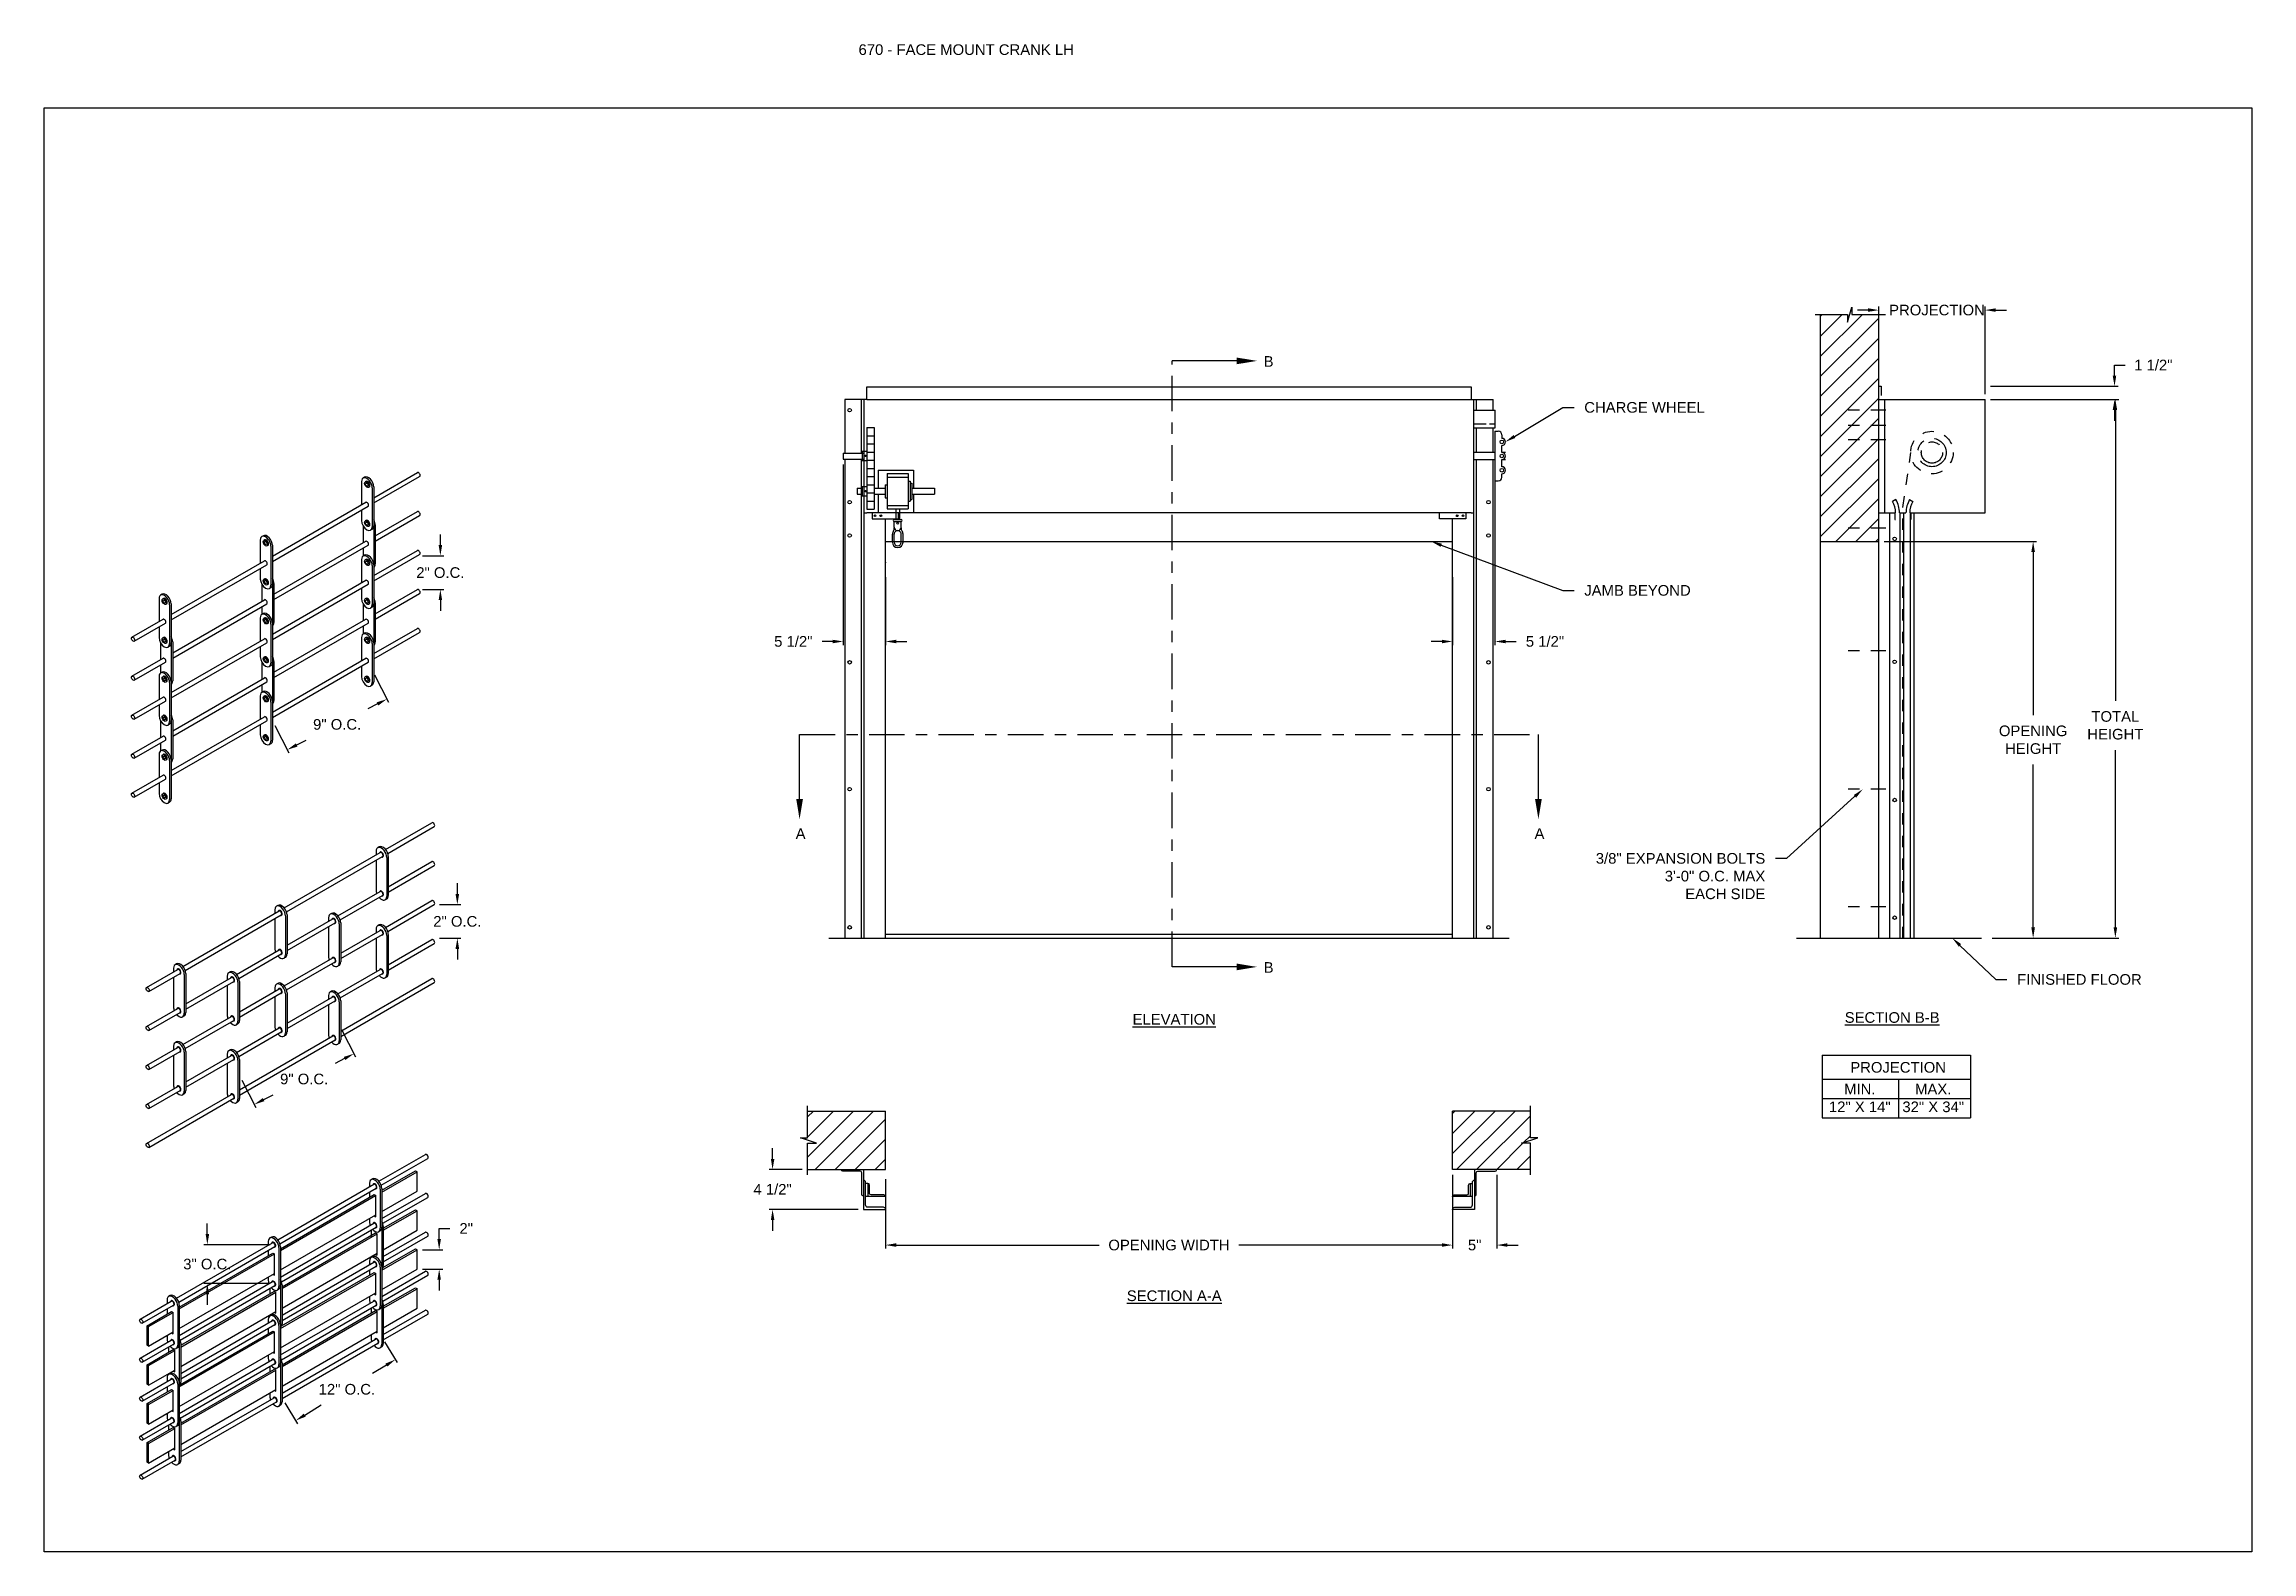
# Model space of a CAD drawing. Header units: inches. Extents: x 169.6 to 213.8, y 195 to 266.5.
# Drawn here: x 169.62 to 189.09, y 234.42 to 247.72 of the extents above; entities that cross this region are included whole.
import ezdxf
from ezdxf import colors
from ezdxf.entities.mleader import LeaderData, LeaderLine
from ezdxf.math import Vec2, Vec3

# ---------------------------------------------------------------- set-up
doc = ezdxf.new("R2010")
doc.units = ezdxf.units.IN
doc.header["$LTSCALE"] = 0.25
doc.header["$MEASUREMENT"] = 0
for name, pattern in [('CENTER', [2, 1.25, -0.25, 0.25, -0.25]), ('CENTER2', [1.125, 0.75, -0.125, 0.125, -0.125]), ('HIDDEN', [0.375, 0.25, -0.125])]:
    doc.linetypes.add(name, pattern=pattern)
for name, color, linetype in [('ANNOTATIONS', 1, 'Continuous'), ('CRANK LH', 7, 'Continuous'), ('DETAILS', 4, 'Continuous'), ('SECTION CUTS', 6, 'CENTER')]:
    doc.layers.add(name, color=color, linetype=linetype)
doc.styles.add('ARIAL', font='arial.ttf', dxfattribs={"height": 0.09375})
doc.styles.get("Standard").update_dxf_attribs({"font": 'romans.shx'})
doc.dimstyles.new('STANDARD$0', dxfattribs={"dimtxt": 0.09375, "dimasz": 0.09375, "dimexe": 0.03125, "dimexo": 0.046875, "dimgap": 0.09, "dimtad": 0, "dimtih": 1, "dimtoh": 1, "dimdec": 4, "dimzin": 0, "dimdsep": 46, "dimtxsty": 'ARIAL', "dimcen": 0.09, "dimadec": 0, "dimazin": 0, "dimtfac": 1, "dimtdec": 4, "dimtofl": 0, "dimtmove": 0, "dimatfit": 1, "dimfxl": 1, "dimtolj": 1, "dimtzin": 0, "dimarcsym": 0})
pattern_1 = [(45, (-16.66299, -18.75022), (-0.08838835, 0.08838835), [])]

msp = doc.modelspace()

# ---------------------------------------------------------------- texts
at = {"layer": 'ANNOTATIONS', "insert": (176.80234, 247.71797), "char_height": 0.09375, "width": 6.6097632, "attachment_point": 1, "line_spacing_factor": 0.86134, "style": 'ARIAL'}
msp.add_mtext('670 - FACE MOUNT CRANK LH', dxfattribs=at)
at = {"layer": 'ANNOTATIONS', "char_height": 0.09375, "attachment_point": 2, "style": 'ARIAL'}
for s, insert, width in [('{\\LELEVATION}', (179.58646, 239.16695), 3.0834986), ('{\\LSECTION B-B}', (185.91787, 239.18292), 1.3823677), ('{\\LSECTION A-A}', (179.58646, 236.72912), 1.3823677)]:
    msp.add_mtext(s, dxfattribs=dict(at, insert=insert, width=width))
for s, width, insert in [('PROJECTION ', 1.7594917, (185.97052, 238.74335)), ('MIN.\\P12" X 14" ', 0.6711642, (185.6324, 238.55136)), ('MAX.\\P32" X 34"', 0.6567117, (186.27983, 238.55136))]:
    msp.add_mtext_dynamic_manual_height_columns(s, width=width, gutter_width=1.36268, heights=[0], dxfattribs=dict(at, insert=insert))
at = {"layer": 'SECTION CUTS', "style": 'ARIAL'}
for s, p in [('B', (180.37497, 244.87454)), ('A', (176.24765, 240.71043)), ('A', (182.7636, 240.71043)), ('B', (180.37497, 239.53034))]:
    msp.add_text(s, height=0.09375, dxfattribs=at).set_placement(p)

# ---------------------------------------------------------------- blocks, each defined once
blk = doc.blocks.new('*D14')
at = {"layer": 'ANNOTATIONS', "color": 0, "lineweight": -2, "transparency": 16777216}
for p, q in [((176.668, 244.014), (176.668, 242.42)), ((177.04, 243.018), (177.04, 242.42)), ((176.574, 242.452), (176.48, 242.452)), ((177.134, 242.452), (177.228, 242.452))]:
    blk.add_line(p, q, dxfattribs=at)
at = {"layer": 'ANNOTATIONS', "color": 0, "transparency": 16777216}
for points in [[(176.574, 242.467), (176.574, 242.436), (176.668, 242.452)], [(177.134, 242.467), (177.134, 242.436), (177.04, 242.452)]]:
    blk.add_solid(points, dxfattribs=at)
at = {"layer": 'defpoints', "color": 0, "transparency": 16777216}
for p in [(176.668, 244.061), (177.04, 243.065), (176.668, 242.452)]:
    blk.add_point(p, dxfattribs=at)
at = {"layer": 'ANNOTATIONS', "color": 0, "transparency": 16777216, "insert": (176.227, 242.452), "char_height": 0.0938, "attachment_point": 5, "style": 'ARIAL'}
blk.add_mtext('\\A1;5 1/2"', dxfattribs=at)
blk = doc.blocks.new('*D15')
at = {"layer": 'ANNOTATIONS', "color": 0, "lineweight": -2, "transparency": 16777216}
for p, q in [((182.415, 244.009), (182.415, 242.42)), ((182.04, 243.018), (182.04, 242.42)), ((181.947, 242.452), (181.853, 242.452)), ((182.509, 242.452), (182.603, 242.452))]:
    blk.add_line(p, q, dxfattribs=at)
at = {"layer": 'ANNOTATIONS', "color": 0, "transparency": 16777216}
for points in [[(181.947, 242.467), (181.947, 242.436), (182.04, 242.452)], [(182.509, 242.467), (182.509, 242.436), (182.415, 242.452)]]:
    blk.add_solid(points, dxfattribs=at)
at = {"layer": 'defpoints', "color": 0, "transparency": 16777216}
for p in [(182.415, 244.056), (182.04, 243.065), (182.04, 242.452)]:
    blk.add_point(p, dxfattribs=at)
at = {"layer": 'ANNOTATIONS', "color": 0, "transparency": 16777216, "insert": (182.856, 242.452), "char_height": 0.0938, "attachment_point": 5, "style": 'ARIAL'}
blk.add_mtext('\\A1;5 1/2"', dxfattribs=at)
blk = doc.blocks.new('*D10')
at = {"layer": 'ANNOTATIONS', "color": 0, "lineweight": -2, "transparency": 16777216}
for p, q in [((176.044, 237.889), (176.044, 237.983)), ((176.306, 237.795), (176.013, 237.795)), ((176.798, 237.444), (176.013, 237.444)), ((176.044, 237.35), (176.044, 237.256))]:
    blk.add_line(p, q, dxfattribs=at)
at = {"layer": 'ANNOTATIONS', "color": 0, "transparency": 16777216}
for points in [[(176.029, 237.889), (176.06, 237.889), (176.044, 237.795)], [(176.029, 237.35), (176.06, 237.35), (176.044, 237.444)]]:
    blk.add_solid(points, dxfattribs=at)
at = {"layer": 'defpoints', "color": 0, "transparency": 16777216}
for p in [(176.353, 237.795), (176.044, 237.444), (176.845, 237.444)]:
    blk.add_point(p, dxfattribs=at)
at = {"layer": 'ANNOTATIONS', "color": 0, "transparency": 16777216, "insert": (176.044, 237.62), "char_height": 0.0938, "attachment_point": 5, "style": 'ARIAL'}
blk.add_mtext('\\A1;4 1/2"', dxfattribs=at)
blk = doc.blocks.new('*D11')
at = {"layer": 'ANNOTATIONS', "color": 0, "lineweight": -2, "transparency": 16777216}
for p, q in [((182.04, 237.749), (182.04, 237.098)), ((182.431, 237.749), (182.431, 237.098)), ((181.947, 237.129), (181.853, 237.129)), ((182.525, 237.129), (182.619, 237.129))]:
    blk.add_line(p, q, dxfattribs=at)
at = {"layer": 'ANNOTATIONS', "color": 0, "transparency": 16777216}
for points in [[(181.947, 237.145), (181.947, 237.114), (182.04, 237.129)], [(182.525, 237.145), (182.525, 237.114), (182.431, 237.129)]]:
    blk.add_solid(points, dxfattribs=at)
at = {"layer": 'defpoints', "color": 0, "transparency": 16777216}
for p in [(182.04, 237.795), (182.431, 237.795), (182.431, 237.129)]:
    blk.add_point(p, dxfattribs=at)
at = {"layer": 'ANNOTATIONS', "color": 0, "transparency": 16777216, "insert": (182.236, 237.129), "char_height": 0.0938, "attachment_point": 5, "style": 'ARIAL'}
blk.add_mtext('\\A1;5"', dxfattribs=at)
blk = doc.blocks.new('*D12')
at = {"layer": 'ANNOTATIONS', "color": 0, "lineweight": -2, "transparency": 16777216}
for p, q in [((185.706, 245.374), (185.612, 245.374)), ((185.8, 244.749), (185.8, 245.405)), ((186.737, 244.634), (186.737, 245.405)), ((186.831, 245.374), (186.925, 245.374))]:
    blk.add_line(p, q, dxfattribs=at)
at = {"layer": 'ANNOTATIONS', "color": 0, "transparency": 16777216}
for points in [[(185.706, 245.39), (185.706, 245.359), (185.8, 245.374)], [(186.831, 245.39), (186.831, 245.359), (186.737, 245.374)]]:
    blk.add_solid(points, dxfattribs=at)
at = {"layer": 'defpoints', "color": 0, "transparency": 16777216}
for p in [(186.737, 245.374), (185.8, 244.702), (186.737, 244.587)]:
    blk.add_point(p, dxfattribs=at)
at = {"layer": 'ANNOTATIONS', "color": 0, "transparency": 16777216, "insert": (186.313, 245.374), "char_height": 0.09375, "attachment_point": 5, "style": 'ARIAL'}
blk.add_mtext('\\A1;PROJECTION', dxfattribs=at)
blk = doc.blocks.new('*D13')
at = {"layer": 'ANNOTATIONS', "color": 0, "lineweight": -2, "transparency": 16777216}
for p, q in [((187.879, 244.796), (187.879, 244.889)), ((187.879, 244.889), (187.972, 244.889)), ((186.784, 244.702), (187.91, 244.702)), ((186.784, 244.587), (187.91, 244.587)), ((187.879, 244.493), (187.879, 244.399))]:
    blk.add_line(p, q, dxfattribs=at)
at = {"layer": 'ANNOTATIONS', "color": 0, "transparency": 16777216}
for points in [[(187.863, 244.796), (187.894, 244.796), (187.879, 244.702)], [(187.863, 244.493), (187.894, 244.493), (187.879, 244.587)]]:
    blk.add_solid(points, dxfattribs=at)
at = {"layer": 'defpoints', "color": 0, "transparency": 16777216}
for p in [(186.737, 244.702), (186.737, 244.587), (187.879, 244.702)]:
    blk.add_point(p, dxfattribs=at)
at = {"layer": 'ANNOTATIONS', "color": 0, "transparency": 16777216, "insert": (188.221, 244.889), "char_height": 0.0938, "attachment_point": 5, "style": 'ARIAL'}
blk.add_mtext('\\A1;1 1/2"', dxfattribs=at)
blk = doc.blocks.new('*D16')
at = {"layer": 'ANNOTATIONS', "color": 0, "lineweight": -2, "transparency": 16777216}
for p, q in [((185.847, 243.333), (187.192, 243.333)), ((187.161, 243.24), (187.161, 241.803)), ((187.161, 239.931), (187.161, 241.368)), ((186.8, 239.837), (187.192, 239.837))]:
    blk.add_line(p, q, dxfattribs=at)
at = {"layer": 'ANNOTATIONS', "color": 0, "transparency": 16777216}
for points in [[(187.145, 243.24), (187.177, 243.24), (187.161, 243.333)], [(187.145, 239.931), (187.177, 239.931), (187.161, 239.837)]]:
    blk.add_solid(points, dxfattribs=at)
at = {"layer": 'defpoints', "color": 0, "transparency": 16777216}
for p in [(185.8, 243.333), (187.161, 243.333), (186.753, 239.837)]:
    blk.add_point(p, dxfattribs=at)
at = {"layer": 'ANNOTATIONS', "color": 0, "transparency": 16777216, "insert": (187.161, 241.585), "char_height": 0.09375, "attachment_point": 5, "style": 'ARIAL'}
blk.add_mtext('\\A1;OPENING \\PHEIGHT', dxfattribs=at)
blk = doc.blocks.new('*D17')
at = {"layer": 'ANNOTATIONS', "color": 0, "lineweight": -2, "transparency": 16777216}
for p, q in [((186.784, 244.587), (187.918, 244.587)), ((187.886, 244.493), (187.886, 241.929)), ((187.886, 239.931), (187.886, 241.494)), ((186.8, 239.837), (187.918, 239.837))]:
    blk.add_line(p, q, dxfattribs=at)
at = {"layer": 'ANNOTATIONS', "color": 0, "transparency": 16777216}
for points in [[(187.871, 244.493), (187.902, 244.493), (187.886, 244.587)], [(187.871, 239.931), (187.902, 239.931), (187.886, 239.837)]]:
    blk.add_solid(points, dxfattribs=at)
at = {"layer": 'defpoints', "color": 0, "transparency": 16777216}
for p in [(186.737, 244.587), (186.753, 239.837), (187.886, 239.837)]:
    blk.add_point(p, dxfattribs=at)
at = {"layer": 'ANNOTATIONS', "color": 0, "transparency": 16777216, "insert": (187.886, 241.712), "char_height": 0.0938, "attachment_point": 5, "style": 'ARIAL'}
blk.add_mtext('\\A1;TOTAL\\PHEIGHT', dxfattribs=at)
blk = doc.blocks.new('*D18')
at = {"layer": 'ANNOTATIONS', "color": 0, "lineweight": -2, "transparency": 16777216}
for p, q in [((177.04, 237.709), (177.04, 237.098)), ((182.04, 237.176), (182.04, 237.161)), ((177.134, 237.129), (178.924, 237.129)), ((181.947, 237.129), (180.157, 237.129))]:
    blk.add_line(p, q, dxfattribs=at)
at = {"layer": 'ANNOTATIONS', "color": 0, "transparency": 16777216}
for points in [[(177.134, 237.145), (177.134, 237.114), (177.04, 237.129)], [(181.947, 237.145), (181.947, 237.114), (182.04, 237.129)]]:
    blk.add_solid(points, dxfattribs=at)
at = {"layer": 'defpoints', "color": 0, "transparency": 16777216}
for p in [(177.04, 237.756), (182.04, 237.129), (182.04, 237.129)]:
    blk.add_point(p, dxfattribs=at)
at = {"layer": 'ANNOTATIONS', "color": 0, "transparency": 16777216, "insert": (179.54, 237.129), "char_height": 0.09375, "attachment_point": 5, "style": 'ARIAL'}
blk.add_mtext('\\A1;OPENING WIDTH', dxfattribs=at)
blk = doc.blocks.new('*D94')
at = {"layer": 'ANNOTATIONS', "color": 0, "lineweight": -2, "transparency": 16777216}
for p, q in [((172.534, 242.158), (172.658, 241.916)), ((172.56, 241.901), (172.476, 241.859)), ((171.655, 241.711), (171.778, 241.469)), ((171.847, 241.539), (171.931, 241.582))]:
    blk.add_line(p, q, dxfattribs=at)
at = {"layer": 'ANNOTATIONS', "color": 0, "transparency": 16777216}
for points in [[(172.553, 241.915), (172.567, 241.887), (172.643, 241.944)], [(171.84, 241.553), (171.854, 241.525), (171.764, 241.497)]]:
    blk.add_solid(points, dxfattribs=at)
at = {"layer": 'defpoints', "color": 0, "transparency": 16777216}
for p in [(172.513, 242.2), (172.643, 241.944), (171.633, 241.753)]:
    blk.add_point(p, dxfattribs=at)
at = {"layer": 'ANNOTATIONS', "color": 0, "transparency": 16777216, "insert": (172.204, 241.72), "char_height": 0.09375, "attachment_point": 5, "style": 'ARIAL'}
blk.add_mtext('\\A1;9" O.C.', dxfattribs=at)
blk = doc.blocks.new('*D95')
at = {"layer": 'ANNOTATIONS', "color": 0, "lineweight": -2, "transparency": 16777216}
for p, q in [((173.114, 243.302), (173.114, 243.396)), ((172.958, 243.208), (173.146, 243.208)), ((172.958, 242.911), (173.146, 242.911)), ((173.114, 242.817), (173.114, 242.723))]:
    blk.add_line(p, q, dxfattribs=at)
at = {"layer": 'ANNOTATIONS', "color": 0, "transparency": 16777216}
for points in [[(173.099, 243.302), (173.13, 243.302), (173.114, 243.208)], [(173.099, 242.817), (173.13, 242.817), (173.114, 242.911)]]:
    blk.add_solid(points, dxfattribs=at)
at = {"layer": 'defpoints', "color": 0, "transparency": 16777216}
for p in [(172.911, 243.208), (173.114, 243.208), (172.911, 242.911)]:
    blk.add_point(p, dxfattribs=at)
at = {"layer": 'ANNOTATIONS', "color": 0, "transparency": 16777216, "insert": (173.114, 243.059), "char_height": 0.09375, "attachment_point": 5, "style": 'ARIAL'}
blk.add_mtext('\\A1;2" O.C.', dxfattribs=at)
blk = doc.blocks.new('*D96')
at = {"layer": 'ANNOTATIONS', "color": 0, "lineweight": -2, "transparency": 16777216}
for p, q in [((172.243, 239.031), (172.367, 238.789)), ((172.269, 238.774), (172.185, 238.731)), ((171.364, 238.584), (171.487, 238.342)), ((171.556, 238.412), (171.64, 238.454))]:
    blk.add_line(p, q, dxfattribs=at)
at = {"layer": 'ANNOTATIONS', "color": 0, "transparency": 16777216}
for points in [[(172.262, 238.788), (172.276, 238.76), (172.352, 238.817)], [(171.549, 238.426), (171.563, 238.398), (171.473, 238.369)]]:
    blk.add_solid(points, dxfattribs=at)
at = {"layer": 'defpoints', "color": 0, "transparency": 16777216}
for p in [(172.222, 239.073), (172.352, 238.817), (171.342, 238.626)]:
    blk.add_point(p, dxfattribs=at)
at = {"layer": 'ANNOTATIONS', "color": 0, "transparency": 16777216, "insert": (171.913, 238.593), "char_height": 0.09375, "attachment_point": 5, "style": 'ARIAL'}
blk.add_mtext('\\A1;9" O.C.', dxfattribs=at)
blk = doc.blocks.new('*D97')
at = {"layer": 'ANNOTATIONS', "color": 0, "lineweight": -2, "transparency": 16777216}
for p, q in [((173.264, 240.226), (173.264, 240.32)), ((173.108, 240.132), (173.295, 240.132)), ((173.108, 239.835), (173.295, 239.835)), ((173.264, 239.741), (173.264, 239.647))]:
    blk.add_line(p, q, dxfattribs=at)
at = {"layer": 'ANNOTATIONS', "color": 0, "transparency": 16777216}
for points in [[(173.248, 240.226), (173.28, 240.226), (173.264, 240.132)], [(173.248, 239.741), (173.28, 239.741), (173.264, 239.835)]]:
    blk.add_solid(points, dxfattribs=at)
at = {"layer": 'defpoints', "color": 0, "transparency": 16777216}
for p in [(173.061, 240.132), (173.264, 240.132), (173.061, 239.835)]:
    blk.add_point(p, dxfattribs=at)
at = {"layer": 'ANNOTATIONS', "color": 0, "transparency": 16777216, "insert": (173.264, 239.983), "char_height": 0.09375, "attachment_point": 5, "style": 'ARIAL'}
blk.add_mtext('\\A1;2" O.C.', dxfattribs=at)
blk = doc.blocks.new('*D98')
at = {"layer": 'ANNOTATIONS', "color": 0, "lineweight": -2, "transparency": 16777216}
for p, q in [((172.622, 236.276), (172.734, 236.093)), ((172.638, 236.071), (172.516, 235.996)), ((171.742, 235.737), (171.855, 235.554)), ((171.918, 235.63), (172.064, 235.719))]:
    blk.add_line(p, q, dxfattribs=at)
at = {"layer": 'ANNOTATIONS', "color": 0, "transparency": 16777216}
for points in [[(172.63, 236.084), (172.646, 236.057), (172.718, 236.12)], [(171.91, 235.643), (171.926, 235.616), (171.838, 235.581)]]:
    blk.add_solid(points, dxfattribs=at)
at = {"layer": 'defpoints', "color": 0, "transparency": 16777216}
for p in [(172.598, 236.316), (172.718, 236.12), (171.718, 235.777)]:
    blk.add_point(p, dxfattribs=at)
at = {"layer": 'ANNOTATIONS', "color": 0, "transparency": 16777216, "insert": (172.29, 235.857), "char_height": 0.09375, "attachment_point": 5, "style": 'ARIAL'}
blk.add_mtext('\\A1;12" O.C.', dxfattribs=at)
blk = doc.blocks.new('*D99')
at = {"layer": 'ANNOTATIONS', "color": 0, "lineweight": -2, "transparency": 16777216}
for p, q in [((173.104, 237.182), (173.104, 237.276)), ((173.104, 237.276), (173.198, 237.276)), ((172.956, 237.088), (173.135, 237.088)), ((172.956, 236.916), (173.135, 236.916)), ((173.104, 236.823), (173.104, 236.729))]:
    blk.add_line(p, q, dxfattribs=at)
at = {"layer": 'ANNOTATIONS', "color": 0, "transparency": 16777216}
for points in [[(173.088, 237.182), (173.119, 237.182), (173.104, 237.088)], [(173.088, 236.823), (173.119, 236.823), (173.104, 236.916)]]:
    blk.add_solid(points, dxfattribs=at)
at = {"layer": 'defpoints', "color": 0, "transparency": 16777216}
for p in [(172.909, 237.088), (173.104, 237.088), (172.909, 236.916)]:
    blk.add_point(p, dxfattribs=at)
at = {"layer": 'ANNOTATIONS', "color": 0, "transparency": 16777216, "insert": (173.342, 237.276), "char_height": 0.0938, "attachment_point": 5, "style": 'ARIAL'}
blk.add_mtext('\\A1;2"', dxfattribs=at)
blk = doc.blocks.new('*D100')
at = {"layer": 'ANNOTATIONS', "color": 0, "lineweight": -2, "transparency": 16777216}
for p, q in [((171.059, 237.226), (171.059, 237.32)), ((171.614, 237.132), (171.028, 237.132)), ((171.614, 236.789), (171.028, 236.789)), ((171.059, 236.695), (171.059, 236.601))]:
    blk.add_line(p, q, dxfattribs=at)
at = {"layer": 'ANNOTATIONS', "color": 0, "transparency": 16777216}
for points in [[(171.044, 237.226), (171.075, 237.226), (171.059, 237.132)], [(171.044, 236.695), (171.075, 236.695), (171.059, 236.789)]]:
    blk.add_solid(points, dxfattribs=at)
at = {"layer": 'defpoints', "color": 0, "transparency": 16777216}
for p in [(171.661, 237.132), (171.059, 236.789), (171.661, 236.789)]:
    blk.add_point(p, dxfattribs=at)
at = {"layer": 'ANNOTATIONS', "color": 0, "transparency": 16777216, "insert": (171.059, 236.961), "char_height": 0.09375, "attachment_point": 5, "style": 'ARIAL'}
blk.add_mtext('\\A1;3" O.C.', dxfattribs=at)

# ---------------------------------------------------------------- dimensions: what is measured, and where the dimension line sits
at = {"layer": 'ANNOTATIONS'}
for base, p1, p2, text, picture, middle in [((186.73738, 245.37419), (185.79988, 244.70191), (186.73738, 244.58687), 'PROJECTION', '*D12', (186.31269, 245.37419)), ((182.4312, 237.12929), (182.04044, 237.7954), (182.4312, 237.7954), '5"', '*D11', (182.23582, 237.12929))]:
    dim = msp.add_linear_dim(base=base, p1=p1, p2=p2, text=text, dimstyle='STANDARD$0', dxfattribs=at)
    dim.commit()
    dim.dimension.update_dxf_attribs({"geometry": picture, "text_midpoint": middle, "dimtype": 160})
for base, p1, p2, text, picture, middle in [((187.87864, 244.70191), (186.73738, 244.58687), (186.73738, 244.70191), '1 1/2"', '*D13', (188.22108, 244.88941)), ((173.11448, 243.20804), (172.91134, 242.9108), (172.91134, 243.20804), '2" O.C.', '*D95', (173.11448, 243.05942)), ((187.16095, 243.3335), (186.75301, 239.83687), (185.79988, 243.3335), 'OPENING \\PHEIGHT', '*D16', (187.16095, 241.58518)), ((173.26391, 240.1321), (173.06078, 239.83486), (173.06078, 240.1321), '2" O.C.', '*D97', (173.26391, 239.98348)), ((171.05938, 236.78863), (171.66084, 237.13238), (171.66084, 236.78863), '3" O.C.', '*D100', (171.05938, 236.96051))]:
    dim = msp.add_linear_dim(base=base, p1=p1, p2=p2, angle=90, text=text, dimstyle='STANDARD$0', dxfattribs=at)
    dim.commit()
    dim.dimension.update_dxf_attribs({"geometry": picture, "text_midpoint": middle})
for base, p1, p2, angle, text, picture, middle, dimtype in [((187.88645, 239.83687), (186.73738, 244.58687), (186.75301, 239.83687), 90, 'TOTAL\\PHEIGHT', '*D17', (187.88645, 241.71187), 160), ((176.66773, 242.45166), (177.04044, 243.06505), (176.66773, 244.06092), 180, '5 1/2"', '*D14', (176.22713, 242.45166), 160), ((182.04044, 242.45166), (182.41544, 244.05562), (182.04044, 243.06499), 180, '5 1/2"', '*D15', (182.85604, 242.45166), 160), ((176.04449, 237.44371), (176.35294, 237.7954), (176.84506, 237.44371), 90, '4 1/2"', '*D10', (176.04449, 237.61955), 160), ((172.71789, 236.11963), (171.71801, 235.77695), (172.59762, 236.31592), 31.49751, '12" O.C.', '*D98', (172.28974, 235.85728), 161)]:
    dim = msp.add_linear_dim(base=base, p1=p1, p2=p2, angle=angle, text=text, dimstyle='STANDARD$0', dxfattribs=at)
    dim.commit()
    dim.dimension.update_dxf_attribs({"geometry": picture, "text_midpoint": middle, "dimtype": dimtype})
for p1, p2, distance, text, picture, middle in [((171.63343, 241.75298), (172.51304, 242.20008), -0.28764, '9" O.C.', '*D94', (172.20356, 241.72012)), ((171.34242, 238.62586), (172.22203, 239.07295), -0.28764, '9" O.C.', '*D96', (171.91256, 238.59299)), ((172.9091, 236.91631), (172.9091, 237.08849), -0.19474, '2"', '*D99', (173.34226, 237.27599))]:
    dim = msp.add_aligned_dim(p1=p1, p2=p2, distance=distance, text=text, dimstyle='STANDARD$0', dxfattribs=at)
    dim.commit()
    dim.dimension.update_dxf_attribs({"geometry": picture, "text_midpoint": middle})
dim = msp.add_linear_dim(base=(182.04044, 237.12929), p1=(177.04044, 237.75633), p2=(182.04044, 237.12929), text='OPENING WIDTH', dimstyle='STANDARD$0', dxfattribs=at)
dim.commit()
dim.dimension.update_dxf_attribs({"geometry": '*D18', "text_midpoint": (179.54044, 237.12929)})

# ---------------------------------------------------------------- hatches: boundary and pattern name
at = {"layer": 'CRANK LH', "linetype": 'Continuous'}
h = msp.add_hatch(dxfattribs=at)
h.set_pattern_fill('ANSI31', color=256, style=0)
h.set_pattern_definition([(45, (-16.02855, -18.75022), (-0.088388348, 0.088388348), [])])
h.paths.add_polyline_path([(185.79988, 244.60063), (185.79988, 245.33522), (185.56339, 245.33522), (185.56339, 245.39988), (185.52498, 245.26652), (185.52498, 245.33522), (185.28426, 245.33522), (185.28426, 244.78492)])
h.paths.add_polyline_path([(185.28426, 244.78492), (185.28426, 243.3335), (185.79988, 243.3335), (185.79988, 244.58687), (185.79988, 244.60063)])
at = {"layer": 'CRANK LH'}
h = msp.add_hatch(dxfattribs=at)
h.set_pattern_fill('ANSI31', color=256, style=0)
h.set_pattern_definition(pattern_1)
h.paths.add_polyline_path([(177.04044, 238.31102), (176.35294, 238.31102), (176.35294, 238.07382), (176.28883, 238.07382), (176.4309, 238.02691), (176.35294, 238.02691), (176.35294, 237.7954), (177.04044, 237.7954), (177.04044, 237.9579)])
h = msp.add_hatch(dxfattribs=at)
h.set_pattern_fill('ANSI31', color=256, style=0)
h.set_pattern_definition(pattern_1)
h.paths.add_polyline_path([(182.79204, 238.07382), (182.72794, 238.07382), (182.72794, 238.31102), (182.04044, 238.31102), (182.04044, 237.7954), (182.05861, 237.7954), (182.72794, 237.7954), (182.72794, 238.02691), (182.64997, 238.02691)])

# ---------------------------------------------------------------- linework, layer by layer
at = {"layer": 'ANNOTATIONS'}
for p, q in [((185.30183, 238.80278), (185.30183, 238.25141)), ((185.30183, 238.80278), (186.6096, 238.80278)), ((186.6096, 238.80278), (186.6096, 238.25141)), ((185.30183, 238.59131), (186.6096, 238.59131)), ((185.97468, 238.59131), (185.97468, 238.25141)), ((185.30183, 238.42136), (186.6096, 238.42136)), ((185.30183, 238.25141), (186.6096, 238.25141))]:
    msp.add_line(p, q, dxfattribs=at)
at = {"layer": 'CRANK LH', "linetype": 'Continuous'}
for p, q in [((185.23787, 245.33522), (185.52498, 245.33522)), ((185.28426, 245.33522), (185.28426, 239.83687)), ((185.52498, 245.26652), (185.56339, 245.39988)), ((185.52498, 245.33522), (185.52498, 245.26652)), ((185.56339, 245.39988), (185.56339, 245.33522)), ((185.56339, 245.33522), (185.85858, 245.33522)), ((185.79988, 239.83687), (185.79988, 245.33522)), ((176.87638, 244.58687), (176.68079, 244.58687)), ((176.68079, 244.58687), (176.68079, 244.11281)), ((176.8295, 244.11281), (176.8295, 244.58687)), ((176.85294, 239.83687), (176.85294, 244.58687)), ((182.2045, 244.58687), (182.40009, 244.58687)), ((182.22794, 239.83687), (182.22794, 244.58687)), ((182.25138, 244.49312), (182.25138, 244.58687)), ((182.40009, 244.49312), (182.40009, 244.58687)), ((185.79988, 244.70191), (185.82129, 244.70191)), ((185.79988, 244.58687), (186.73738, 244.58687)), ((185.82129, 244.70191), (185.82129, 244.61965)), ((185.85266, 243.58687), (185.85266, 244.58687)), ((186.73738, 243.58687), (186.73738, 244.58687)), ((182.22794, 244.49312), (182.41544, 244.49312)), ((182.33621, 244.36812), (182.22794, 244.36812)), ((182.41544, 244.36812), (182.36746, 244.36812)), ((182.41544, 244.33687), (182.41544, 244.49312)), ((182.22794, 244.33687), (182.41544, 244.33687)), ((182.25138, 244.11812), (182.25138, 244.33687)), ((182.40009, 244.11812), (182.40009, 244.33687)), ((182.41302, 244.30562), (182.41302, 243.86812)), ((182.41302, 244.30562), (182.44427, 244.30562)), ((182.47552, 244.27437), (182.47552, 244.24312)), ((182.47552, 244.11812), (182.47552, 244.18062)), ((176.68079, 244.06092), (176.68079, 239.83687)), ((176.8295, 239.83687), (176.8295, 244.06092)), ((176.97552, 243.96397), (176.97552, 243.80242)), ((177.28802, 243.96397), (177.28802, 243.80242)), ((182.41544, 244.11812), (182.22794, 244.11812)), ((182.22794, 244.05562), (182.41544, 244.05562)), ((182.25138, 239.83687), (182.25138, 244.05562)), ((182.40009, 239.83687), (182.40009, 244.05562)), ((182.41544, 244.05562), (182.41544, 244.11812)), ((182.50677, 244.11812), (182.47552, 244.11812)), ((182.47552, 244.05562), (182.50677, 244.05562)), ((182.47552, 243.99312), (182.47552, 244.05562)), ((177.03802, 243.83367), (177.03802, 243.71927)), ((177.05365, 243.93272), (177.05365, 243.62022)), ((177.24115, 243.93272), (177.24115, 243.62022)), ((177.25677, 243.86492), (177.25677, 243.68802)), ((177.2724, 243.8493), (177.2724, 243.70365)), ((182.41302, 243.86812), (182.44427, 243.86812)), ((182.47552, 243.89937), (182.47552, 243.93062)), ((176.85294, 243.58687), (176.87638, 243.58687)), ((176.92358, 243.58687), (176.92358, 243.53444)), ((176.97552, 243.75052), (176.97552, 243.58897)), ((177.13177, 243.62022), (177.13177, 243.52647)), ((177.15438, 243.53444), (177.15438, 243.58687)), ((177.16302, 243.62022), (177.16302, 243.52647)), ((177.28802, 243.75052), (177.28802, 243.58897)), ((181.92649, 243.53444), (181.92649, 243.58687)), ((182.1573, 243.58687), (182.1573, 243.53444)), ((182.2045, 243.58687), (182.22794, 243.58687)), ((185.79988, 243.58687), (185.94832, 243.58687)), ((185.89384, 243.58687), (185.89384, 239.83687)), ((185.95041, 243.70245), (185.9215, 243.68547)), ((185.94051, 243.58687), (185.94051, 243.52836)), ((185.98185, 243.58687), (186.03979, 243.58687)), ((185.98511, 243.58687), (185.98511, 239.83687)), ((186.01864, 243.58687), (186.01864, 239.83687)), ((186.07124, 243.70245), (186.10015, 243.68547)), ((186.07332, 243.58687), (186.73738, 243.58687)), ((186.07659, 243.58687), (186.07659, 239.83687)), ((186.08113, 243.58687), (186.08113, 243.52836)), ((186.11011, 243.58687), (186.11011, 239.83687)), ((176.92358, 243.53444), (177.15438, 243.53444)), ((177.04044, 239.83687), (177.04044, 243.53444)), ((177.10051, 243.32692), (177.10052, 243.39799)), ((177.11614, 243.46049), (177.11615, 243.51085)), ((177.11615, 243.51085), (177.17865, 243.51084)), ((177.17864, 243.32692), (177.17864, 243.39798)), ((177.17865, 243.46049), (177.17865, 243.51085)), ((177.19426, 243.32692), (177.19427, 243.39798)), ((182.1573, 243.53444), (181.92649, 243.53444)), ((182.04044, 239.83687), (182.04044, 243.53444)), ((185.94051, 243.52836), (185.94832, 243.52836)), ((186.08113, 243.52836), (186.07332, 243.52836)), ((177.04044, 243.3335), (182.04044, 243.3335)), ((185.28426, 243.3335), (185.79988, 243.3335)), ((185.07491, 239.83687), (186.70613, 239.83687)), ((176.35294, 238.07382), (176.35294, 238.3579)), ((182.72794, 238.07382), (182.72794, 238.3579)), ((176.4309, 238.02691), (176.28883, 238.07382)), ((176.28883, 238.07382), (176.35294, 238.07382)), ((176.35294, 237.74852), (176.35294, 238.02691)), ((176.35294, 238.02691), (176.4309, 238.02691)), ((182.64997, 238.02691), (182.79204, 238.07382)), ((182.72794, 238.02691), (182.64997, 238.02691)), ((182.79204, 238.07382), (182.72794, 238.07382)), ((182.72794, 237.74852), (182.72794, 238.02691)), ((176.84506, 237.7954), (176.84506, 237.44371)), ((182.23582, 237.7954), (182.23582, 237.44371)), ((176.84506, 237.56094), (176.84506, 237.56094)), ((176.88413, 237.67327), (176.86459, 237.67327)), ((177.04044, 237.55604), (176.86459, 237.55604)), ((182.19674, 237.67327), (182.21628, 237.67327)), ((182.23582, 237.56094), (182.23582, 237.56094))]:
    msp.add_line(p, q, dxfattribs=at)
at = {"layer": 'CRANK LH'}
for p, q in [((176.87638, 244.58687), (176.87638, 244.69819)), ((176.87638, 244.69819), (182.2045, 244.69819)), ((176.87638, 244.58687), (182.2045, 244.58687)), ((182.2045, 244.69819), (182.2045, 244.58687)), ((182.22794, 243.58687), (182.22794, 244.58687)), ((176.87638, 244.33784), (176.93857, 244.33784)), ((176.87638, 244.33784), (176.87638, 243.61784)), ((176.87638, 244.26584), (176.93857, 244.26584)), ((176.87638, 244.19384), (176.93857, 244.19384)), ((176.93857, 244.33784), (176.93857, 243.61784)), ((176.66773, 244.11281), (176.85294, 244.11281)), ((176.66773, 244.11281), (176.66773, 244.06092)), ((176.66773, 244.06092), (176.85294, 244.06092)), ((176.83267, 244.12828), (176.83267, 244.04545)), ((176.87638, 244.12828), (176.83267, 244.12828)), ((176.87638, 244.04545), (176.83267, 244.04545)), ((176.87638, 244.12184), (176.93857, 244.12184)), ((176.87638, 244.04984), (176.93857, 244.04984)), ((176.87638, 243.97784), (176.93857, 243.97784)), ((176.97552, 243.96397), (177.28802, 243.96397)), ((176.79032, 243.80242), (176.79032, 243.75052)), ((176.79032, 243.80242), (176.83267, 243.80242)), ((176.87638, 243.81578), (176.83267, 243.81578)), ((176.83267, 243.81578), (176.83267, 243.73295)), ((176.87638, 243.90584), (176.93857, 243.90584)), ((176.87638, 243.83384), (176.93857, 243.83384)), ((176.93857, 243.80242), (177.03802, 243.80242)), ((177.03802, 243.83367), (177.05365, 243.83367)), ((177.05365, 243.93272), (177.24115, 243.93272)), ((177.05365, 243.90147), (177.24115, 243.90147)), ((177.24115, 243.86492), (177.25677, 243.86492)), ((177.25677, 243.8493), (177.2724, 243.8493)), ((177.2724, 243.80242), (177.47323, 243.80242)), ((177.47323, 243.80242), (177.47323, 243.75052)), ((176.79032, 243.75052), (176.83267, 243.75052)), ((176.87638, 243.73295), (176.83267, 243.73295)), ((176.87638, 243.76184), (176.93857, 243.76184)), ((176.87638, 243.68984), (176.93857, 243.68984)), ((176.87638, 243.61784), (176.93857, 243.61784)), ((182.2045, 243.58687), (176.87638, 243.58687)), ((176.93857, 243.75052), (177.03802, 243.75052)), ((176.97552, 243.58897), (177.13177, 243.58897)), ((177.03802, 243.71927), (177.05365, 243.71927)), ((177.05365, 243.65147), (177.24115, 243.65147)), ((177.05365, 243.62022), (177.24115, 243.62022)), ((177.16302, 243.58897), (177.28802, 243.58897)), ((177.24115, 243.68802), (177.25677, 243.68802)), ((177.25677, 243.70365), (177.2724, 243.70365)), ((177.2724, 243.75052), (177.47323, 243.75052)), ((177.11614, 243.32692), (177.11614, 243.39799)), ((177.11615, 243.52647), (177.17865, 243.52647)), ((176.54044, 239.83687), (182.54044, 239.83687)), ((182.04044, 239.86812), (177.04044, 239.86812)), ((176.35294, 238.31102), (177.04044, 238.31102)), ((177.04044, 237.7954), (177.04044, 238.31102)), ((182.04044, 237.7954), (182.04044, 238.31102)), ((182.72794, 238.31102), (182.04044, 238.31102)), ((176.35294, 237.7954), (177.04044, 237.7954)), ((182.72794, 237.7954), (182.04044, 237.7954))]:
    msp.add_line(p, q, dxfattribs=at)
at = {"layer": 'CRANK LH', "linetype": 'CENTER2', "ltscale": 0.7}
for p, q in [((185.86238, 244.49312), (185.45613, 244.49312)), ((185.86238, 244.35752), (185.45613, 244.35752)), ((185.86238, 244.23136), (185.45613, 244.23136)), ((185.86238, 243.45213), (185.45613, 243.45213)), ((185.86238, 242.36812), (185.45613, 242.36812)), ((185.86238, 241.14937), (185.45613, 241.14937)), ((185.86238, 240.11182), (185.45613, 240.11182))]:
    msp.add_line(p, q, dxfattribs=at)
at = {"layer": 'CRANK LH', "linetype": 'HIDDEN'}
for p, q in [((186.01082, 243.63475), (186.08378, 244.11826)), ((186.01082, 239.83687), (186.01082, 243.63475))]:
    msp.add_line(p, q, dxfattribs=at)
at = {"layer": 'CRANK LH'}
for points in [[(176.8679, 244.0892), (176.86644, 244.09173), (176.86351, 244.09173), (176.86205, 244.0892), (176.86351, 244.08667), (176.86644, 244.08667)], [(176.8679, 243.7767), (176.86644, 243.77923), (176.86351, 243.77923), (176.86205, 243.7767), (176.86351, 243.77417), (176.86644, 243.77417)]]:
    msp.add_lwpolyline(points, close=True, dxfattribs=at)
at = {"layer": 'CRANK LH', "linetype": 'Continuous'}
for points in [[(176.84506, 237.56094, -0.41421356), (176.8304, 237.57559), (176.8304, 237.76609, 0.41421356), (176.81575, 237.78074), (176.66433, 237.78074, -0.41421356), (176.64968, 237.7954), (176.84506, 237.7954)], [(182.23582, 237.56094, 0.41421356), (182.25047, 237.57559), (182.25047, 237.76609, -0.41421356), (182.26513, 237.78074), (182.41655, 237.78074, 0.41421356), (182.4312, 237.7954), (182.23582, 237.7954)], [(176.84506, 237.44371), (177.04044, 237.44371, 0.41421356), (177.0209, 237.46325), (176.88413, 237.46325, -0.41421356), (176.86459, 237.48279), (176.86459, 237.68245, 0.41421356), (176.84506, 237.70199)], [(177.04044, 237.55604, 0.41421356), (177.02578, 237.57069), (176.91344, 237.57069, -0.41421356), (176.89879, 237.58534), (176.89879, 237.65861, 0.41421356), (176.88413, 237.67327), (176.88413, 237.55604)], [(182.23582, 237.44371), (182.04044, 237.44371, -0.41421356), (182.05998, 237.46325), (182.19674, 237.46325, 0.41421356), (182.21628, 237.48279), (182.21628, 237.68245, -0.41421356), (182.23582, 237.70199)], [(182.21628, 237.55604), (182.04044, 237.55604, -0.41421356), (182.05509, 237.57069), (182.16744, 237.57069, 0.41421356), (182.18209, 237.58534), (182.18209, 237.65861, -0.41421356), (182.19674, 237.67327), (182.19674, 237.55604)]]:
    msp.add_lwpolyline(points, format="xyb", dxfattribs=at)
for centre, radius in [((176.72353, 244.4918), 0.01562), ((176.72353, 243.68062), 0.01562), ((176.94763, 243.56065), 0.00781), ((176.99881, 243.56065), 0.00781), ((182.08207, 243.56065), 0.00781), ((182.13324, 243.56065), 0.00781), ((182.35735, 243.68062), 0.01563), ((176.72353, 243.38687), 0.01562), ((177.1474, 243.49522), 0.00781), ((182.35735, 243.38687), 0.01562), ((185.93948, 243.35637), 0.01562), ((176.72353, 242.26812), 0.01562), ((182.35735, 242.26812), 0.01562), ((185.93948, 242.27236), 0.01562), ((176.72353, 241.14937), 0.01562), ((182.35735, 241.14937), 0.01562), ((185.93948, 241.05361), 0.01562), ((176.72353, 239.93062), 0.01562), ((182.35735, 239.93062), 0.01562), ((185.93948, 240.01606), 0.01562)]:
    msp.add_circle(centre, radius, dxfattribs=at)
at = {"layer": 'CRANK LH'}
for centre, radius in [((182.47552, 244.21187), 0.01562), ((176.86497, 244.0892), 0.0057), ((182.47552, 244.08687), 0.01562), ((182.47552, 243.96187), 0.01562), ((176.86497, 243.7767), 0.0057)]:
    msp.add_circle(centre, radius, dxfattribs=at)
at = {"layer": 'CRANK LH', "linetype": 'HIDDEN'}
msp.add_circle((186.26863, 244.11812), 0.1875, dxfattribs=at)
at = {"layer": 'CRANK LH', "linetype": 'CENTER'}
for radius in [0.125, 0.09375]:
    msp.add_circle((186.26863, 244.11812), radius, dxfattribs=at)
at = {"layer": 'CRANK LH', "linetype": 'Continuous'}
for centre, radius, start, end in [((182.44427, 244.27437), 0.03125, 0, 90), ((182.47552, 244.21187), 0.03125, 270, 90), ((182.47552, 244.08687), 0.03125, 270, 90), ((182.47552, 243.96187), 0.03125, 270, 90), ((182.44427, 243.89937), 0.03125, 270, 0), ((185.75368, 243.58687), 0.19465, 0, 30.436314), ((185.75368, 243.58687), 0.22817, 0, 30.436314), ((186.26797, 243.58687), 0.22817, 149.563686, 180), ((186.26797, 243.58687), 0.19465, 149.563686, 180)]:
    msp.add_arc(centre, radius, start, end, dxfattribs=at)
at = {"layer": 'CRANK LH'}
for centre, radius, start, end in [((177.14739, 243.39798), 0.04688, 141.314302, 179.996489), ((177.11615, 243.51866), 0.00781, 89.996489, 269.996489), ((177.08641, 243.44682), 0.03125, 321.314302, 12.632115), ((177.14739, 243.46048), 0.03125, 179.996489, 359.996489), ((177.14739, 243.39798), 0.03125, 359.996489, 179.996489), ((177.20838, 243.44681), 0.03125, 167.360864, 218.678677), ((177.17865, 243.51866), 0.00781, 269.996489, 89.996489), ((177.14739, 243.39798), 0.04688, 359.996489, 38.678677), ((177.14739, 243.32692), 0.04688, 179.996489, 359.996489), ((177.14739, 243.32692), 0.03125, 179.996489, 359.996489)]:
    msp.add_arc(centre, radius, start, end, dxfattribs=at)
at = {"layer": 'CRANK LH', "linetype": 'ByBlock'}
msp.add_point((177.04044, 243.14937), dxfattribs=at)
at = {"layer": 'defpoints'}
msp.add_lwpolyline([(189.08986, 234.42383), (169.61998, 234.42383), (169.61998, 247.15894), (189.08986, 247.15894)], close=True, dxfattribs=at)
at = {"layer": 'DETAILS'}
for p, q in [((172.41904, 243.86197), (172.41904, 243.65782)), ((172.44629, 243.90018), (172.43281, 243.89239)), ((172.45815, 243.86309), (172.45183, 243.85944)), ((172.48657, 243.81388), (172.48025, 243.81023)), ((172.51304, 243.8077), (172.51304, 243.46395)), ((172.52652, 243.71987), (172.91134, 243.94205)), ((172.52652, 243.67306), (172.93162, 243.90694)), ((172.52652, 243.81548), (172.52652, 243.47173)), ((171.63343, 243.20425), (172.4559, 243.6791)), ((171.63343, 243.15743), (172.47618, 243.64399)), ((172.41904, 243.61101), (172.41904, 243.51822)), ((172.53994, 243.38387), (172.91134, 243.5983)), ((171.5532, 243.38455), (171.53972, 243.37677)), ((172.43252, 243.47239), (172.43252, 243.32185)), ((172.45815, 243.51934), (172.45183, 243.51569)), ((172.48657, 243.47013), (172.48025, 243.46648)), ((172.51275, 243.44131), (172.49927, 243.43352)), ((172.52646, 243.46921), (172.52646, 243.13086)), ((172.53994, 243.33706), (172.93162, 243.56319)), ((172.53994, 243.47948), (172.53994, 243.13573)), ((171.52595, 243.34634), (171.52595, 243.1422)), ((171.56507, 243.34746), (171.55875, 243.34381)), ((171.59348, 243.29825), (171.58716, 243.2946)), ((171.61995, 243.29207), (171.61995, 242.94832)), ((171.63343, 243.29986), (171.63343, 242.95611)), ((171.64686, 242.86825), (172.4559, 243.33535)), ((171.64686, 242.82143), (172.47618, 243.30024)), ((172.43252, 243.27504), (172.43252, 243.20502)), ((172.44629, 243.21298), (172.43281, 243.20519)), ((172.52652, 243.03267), (172.91134, 243.25485)), ((172.52652, 242.98586), (172.93162, 243.21974)), ((170.74034, 242.68862), (171.56282, 243.16348)), ((170.74034, 242.64181), (171.58309, 243.12837)), ((171.52595, 243.09538), (171.52595, 243.00259)), ((171.56507, 243.00371), (171.55875, 243.00006)), ((171.63343, 242.51705), (172.4559, 242.9919)), ((172.41904, 243.17477), (172.41904, 242.97062)), ((172.45815, 243.17589), (172.45183, 243.17224)), ((172.48657, 243.12668), (172.48025, 243.12303)), ((172.51304, 243.1205), (172.51304, 242.77675)), ((172.52652, 243.12828), (172.52652, 242.78453)), ((170.63287, 242.83072), (170.63287, 242.62657)), ((170.66011, 242.86893), (170.64663, 242.86114)), ((170.67198, 242.83184), (170.66566, 242.82819)), ((170.75377, 242.35262), (171.56282, 242.81973)), ((171.53943, 242.95677), (171.53943, 242.80623)), ((171.59348, 242.9545), (171.58716, 242.95085)), ((171.61966, 242.92568), (171.60618, 242.9179)), ((171.63338, 242.95359), (171.63338, 242.61524)), ((171.63343, 242.47023), (172.47618, 242.95679)), ((171.64686, 242.96386), (171.64686, 242.62011)), ((172.41904, 242.92381), (172.41904, 242.83102)), ((172.45815, 242.83214), (172.45183, 242.82849)), ((172.53994, 242.69637), (172.91134, 242.9108)), ((172.53994, 242.64956), (172.93162, 242.87569)), ((172.53994, 242.79198), (172.53994, 242.44823)), ((170.39446, 242.48893), (170.66973, 242.64785)), ((170.41473, 242.45382), (170.69, 242.61274)), ((170.70039, 242.78263), (170.69407, 242.77898)), ((170.72686, 242.77645), (170.72686, 242.4327)), ((170.74034, 242.78423), (170.74034, 242.44048)), ((170.75377, 242.30581), (171.58309, 242.78462)), ((171.52595, 242.65914), (171.52595, 242.455)), ((171.53943, 242.75941), (171.53943, 242.6894)), ((171.5532, 242.69735), (171.53972, 242.68957)), ((171.56507, 242.66026), (171.55875, 242.65661)), ((171.59348, 242.61105), (171.58716, 242.6074)), ((171.61995, 242.60487), (171.61995, 242.26112)), ((171.63343, 242.61266), (171.63343, 242.26891)), ((171.64686, 242.18075), (172.4559, 242.64785)), ((171.64686, 242.13393), (172.47618, 242.61274)), ((172.43252, 242.78489), (172.43252, 242.63435)), ((172.48657, 242.78293), (172.48025, 242.77928)), ((172.51275, 242.75411), (172.49927, 242.74632)), ((172.52646, 242.78171), (172.52646, 242.44336)), ((170.63287, 242.57976), (170.63287, 242.48697)), ((170.64634, 242.44114), (170.64634, 242.2906)), ((170.67198, 242.48809), (170.66566, 242.48444)), ((170.70039, 242.43888), (170.69407, 242.43523)), ((170.72657, 242.41006), (170.71309, 242.40227)), ((170.74029, 242.43796), (170.74029, 242.09961)), ((170.74034, 242.00142), (171.56282, 242.47628)), ((170.74034, 241.95461), (171.58309, 242.44117)), ((170.75377, 242.44823), (170.75377, 242.10448)), ((171.52595, 242.40818), (171.52595, 242.31539)), ((172.41904, 242.48697), (172.41904, 242.28282)), ((172.43252, 242.58754), (172.43252, 242.51752)), ((172.44629, 242.52518), (172.43281, 242.51739)), ((172.45815, 242.48809), (172.45183, 242.48444)), ((172.48657, 242.43888), (172.48025, 242.43523)), ((172.51304, 242.4327), (172.51304, 242.08895)), ((172.52652, 242.34487), (172.91134, 242.56705)), ((172.52652, 242.29806), (172.93162, 242.53194)), ((172.52652, 242.44048), (172.52652, 242.09673)), ((170.39446, 242.14518), (170.66973, 242.3041)), ((170.41473, 242.11007), (170.69, 242.26899)), ((170.64634, 242.24379), (170.64634, 242.17377)), ((171.53943, 242.26927), (171.53943, 242.11873)), ((171.56507, 242.31651), (171.55875, 242.31286)), ((171.59348, 242.2673), (171.58716, 242.26365)), ((171.61966, 242.23848), (171.60618, 242.2307)), ((171.63338, 242.26609), (171.63338, 241.92774)), ((171.63343, 241.82925), (172.4559, 242.3041)), ((171.63343, 241.78243), (172.47618, 242.26899)), ((171.64686, 242.27636), (171.64686, 241.93261)), ((172.41904, 242.23601), (172.41904, 242.14322)), ((170.63287, 242.14352), (170.63287, 241.93937)), ((170.66011, 242.18173), (170.64663, 242.17394)), ((170.67198, 242.14464), (170.66566, 242.14099)), ((170.70039, 242.09543), (170.69407, 242.09178)), ((170.72686, 242.08925), (170.72686, 241.7455)), ((170.74034, 242.09703), (170.74034, 241.75328)), ((170.75377, 241.66512), (171.56282, 242.13223)), ((170.75377, 241.61831), (171.58309, 242.09712)), ((171.53943, 242.07191), (171.53943, 242.0019)), ((172.45815, 242.14434), (172.45183, 242.14069)), ((172.48657, 242.09513), (172.48025, 242.09148)), ((172.51275, 242.06631), (172.49927, 242.05852)), ((170.39446, 241.80173), (170.66973, 241.96065)), ((170.41473, 241.76662), (170.69, 241.92554)), ((170.63287, 241.89256), (170.63287, 241.79977)), ((171.52595, 241.97134), (171.52595, 241.7672)), ((171.5532, 242.00955), (171.53972, 242.00177)), ((171.56507, 241.97246), (171.55875, 241.96881)), ((171.59348, 241.92325), (171.58716, 241.9196)), ((171.61995, 241.91707), (171.61995, 241.57332)), ((171.63343, 241.92486), (171.63343, 241.58111)), ((170.64634, 241.75364), (170.64634, 241.6031)), ((170.67198, 241.80089), (170.66566, 241.79724)), ((170.70039, 241.75168), (170.69407, 241.74803)), ((170.72657, 241.72286), (170.71309, 241.71507)), ((170.74029, 241.75046), (170.74029, 241.41211)), ((170.74034, 241.31362), (171.56282, 241.78848)), ((170.74034, 241.26681), (171.58309, 241.75337)), ((170.75377, 241.76073), (170.75377, 241.41698)), ((171.52595, 241.72038), (171.52595, 241.62759)), ((171.56507, 241.62871), (171.55875, 241.62506)), ((170.39446, 241.45768), (170.66973, 241.6166)), ((170.41473, 241.42257), (170.69, 241.58149)), ((170.63287, 241.45572), (170.63287, 241.25157)), ((170.64634, 241.55629), (170.64634, 241.48627)), ((170.66011, 241.49393), (170.64663, 241.48614)), ((170.67198, 241.45684), (170.66566, 241.45319)), ((171.59348, 241.5795), (171.58716, 241.57585)), ((171.61966, 241.55068), (171.60618, 241.5429)), ((170.39446, 241.11393), (170.66973, 241.27285)), ((170.41473, 241.07882), (170.69, 241.23774)), ((170.70039, 241.40763), (170.69407, 241.40398)), ((170.72686, 241.40145), (170.72686, 241.0577)), ((170.74034, 241.40923), (170.74034, 241.06548)), ((170.63287, 241.20476), (170.63287, 241.11197)), ((170.67198, 241.11309), (170.66566, 241.10944)), ((170.70039, 241.06388), (170.69407, 241.06023)), ((170.72657, 241.03506), (170.71309, 241.02727)), ((172.63031, 240.61758), (173.03982, 240.85402)), ((172.65019, 240.58225), (173.06009, 240.81891)), ((171.73722, 240.10196), (172.58438, 240.59107)), ((171.7571, 240.06662), (172.60465, 240.55596)), ((172.54752, 240.60206), (172.54752, 240.56979)), ((172.54752, 240.52297), (172.54752, 240.25831)), ((172.57477, 240.64026), (172.56129, 240.63248)), ((172.64151, 240.54779), (172.64151, 240.20404)), ((172.65499, 240.55557), (172.65499, 240.21182)), ((172.65499, 240.28809), (173.03982, 240.51027)), ((172.65499, 240.24127), (173.06009, 240.47516)), ((170.84413, 239.58633), (171.69129, 240.07544)), ((171.65443, 240.08643), (171.65443, 240.05416)), ((171.68168, 240.12464), (171.6682, 240.11686)), ((172.21083, 240.03165), (172.58438, 240.24732)), ((172.23071, 239.99631), (172.60465, 240.21221)), ((172.64123, 240.1814), (172.62775, 240.17361)), ((172.63014, 239.93029), (173.03982, 240.16682)), ((172.6501, 239.895), (173.06009, 240.13171)), ((170.86401, 239.551), (171.71156, 240.04033)), ((171.65443, 240.00735), (171.65443, 239.74268)), ((171.74843, 240.03216), (171.74843, 239.68841)), ((171.76191, 240.03995), (171.76191, 239.6962)), ((171.76191, 239.77246), (172.1649, 240.00513)), ((171.76191, 239.72565), (172.18517, 239.97002)), ((172.12804, 240.01612), (172.12804, 239.98385)), ((172.12804, 239.93703), (172.12804, 239.67237)), ((172.15528, 240.05433), (172.1418, 240.04654)), ((172.22203, 239.96185), (172.22203, 239.6181)), ((172.23551, 239.96963), (172.23551, 239.62588)), ((172.23551, 239.70245), (172.58438, 239.90387)), ((172.54752, 239.91456), (172.54752, 239.88229)), ((172.57477, 239.95276), (172.56129, 239.94498)), ((171.31774, 239.51602), (171.69129, 239.73169)), ((171.33762, 239.48068), (171.71156, 239.69658)), ((172.23551, 239.65563), (172.60465, 239.86876)), ((172.54752, 239.83547), (172.54752, 239.57081)), ((172.64151, 239.86029), (172.64151, 239.51654)), ((172.65499, 239.86807), (172.65499, 239.52432)), ((172.65499, 239.60059), (173.03982, 239.82277)), ((172.65499, 239.55377), (173.06009, 239.78766)), ((170.52294, 239.40089), (170.7982, 239.55982)), ((170.54321, 239.36578), (170.81848, 239.52471)), ((170.76134, 239.57081), (170.76134, 239.53854)), ((170.76134, 239.49172), (170.76134, 239.22706)), ((170.78859, 239.60901), (170.77511, 239.60123)), ((170.85534, 239.51654), (170.85534, 239.17279)), ((170.86882, 239.52432), (170.86882, 239.18057)), ((170.86882, 239.25684), (171.27181, 239.48951)), ((171.23495, 239.50049), (171.23495, 239.46822)), ((171.2622, 239.5387), (171.24872, 239.53092)), ((171.74814, 239.66577), (171.73466, 239.65799)), ((171.73705, 239.41466), (172.16477, 239.66161)), ((171.75702, 239.37937), (172.18504, 239.62649)), ((172.22175, 239.59546), (172.20827, 239.58768)), ((172.21083, 239.34415), (172.58438, 239.55982)), ((172.23071, 239.30881), (172.60465, 239.52471)), ((172.64123, 239.4939), (172.62775, 239.48611)), ((170.86882, 239.21002), (171.29208, 239.45439)), ((171.23495, 239.42141), (171.23495, 239.15674)), ((171.32894, 239.44623), (171.32894, 239.10248)), ((171.34242, 239.45401), (171.34242, 239.11026)), ((171.34242, 239.18682), (171.69129, 239.38824)), ((171.34242, 239.14001), (171.71156, 239.35313)), ((171.65443, 239.39893), (171.65443, 239.36666)), ((171.65443, 239.31985), (171.65443, 239.05518)), ((171.68168, 239.43714), (171.6682, 239.42936)), ((171.74843, 239.34466), (171.74843, 239.00091)), ((171.76191, 239.35245), (171.76191, 239.0087)), ((171.76191, 239.08496), (172.1649, 239.31763)), ((172.12804, 239.32862), (172.12804, 239.29635)), ((172.15528, 239.36683), (172.1418, 239.35904)), ((172.23551, 239.01465), (173.03982, 239.47902)), ((172.23551, 238.96783), (173.06009, 239.44391)), ((170.52294, 239.05714), (170.7982, 239.21607)), ((170.54321, 239.02203), (170.81848, 239.18096)), ((170.85505, 239.15015), (170.84157, 239.14236)), ((170.84396, 238.89904), (171.27168, 239.14598)), ((170.86393, 238.86375), (171.29195, 239.11087)), ((171.76191, 239.03815), (172.18517, 239.28252)), ((172.12804, 239.24953), (172.12804, 238.98487)), ((172.22203, 239.27435), (172.22203, 238.9306)), ((172.23551, 239.28213), (172.23551, 238.93838)), ((170.78859, 238.92151), (170.77511, 238.91373)), ((171.32866, 239.07983), (171.31518, 239.07205)), ((171.31774, 238.82852), (171.69129, 239.04419)), ((171.33762, 238.79318), (171.71156, 239.00908)), ((171.34242, 238.49902), (172.1649, 238.97388)), ((171.34242, 238.45221), (172.18517, 238.93877)), ((171.74814, 238.97827), (171.73466, 238.97049)), ((172.22175, 238.90796), (172.20827, 238.90018)), ((170.52294, 238.71369), (170.7982, 238.87262)), ((170.54321, 238.67858), (170.81848, 238.83751)), ((170.76134, 238.88331), (170.76134, 238.85104)), ((170.76134, 238.80422), (170.76134, 238.53956)), ((170.85534, 238.82904), (170.85534, 238.48529)), ((170.86882, 238.83682), (170.86882, 238.49307)), ((170.86882, 238.56934), (171.27181, 238.80201)), ((170.86882, 238.52252), (171.29208, 238.76689)), ((171.23495, 238.81299), (171.23495, 238.78072)), ((171.23495, 238.73391), (171.23495, 238.46924)), ((171.2622, 238.8512), (171.24872, 238.84342)), ((171.32894, 238.75873), (171.32894, 238.41498)), ((171.34242, 238.76651), (171.34242, 238.42276)), ((170.52294, 238.36964), (170.7982, 238.52857)), ((170.52294, 238.02589), (171.27181, 238.45826)), ((170.54321, 238.33453), (170.81848, 238.49346)), ((170.54321, 237.99078), (171.29208, 238.42314)), ((170.85505, 238.46265), (170.84157, 238.45486)), ((171.32866, 238.39233), (171.31518, 238.38455)), ((172.57288, 237.69233), (172.98239, 237.92876)), ((172.59276, 237.65699), (173.00266, 237.89365)), ((172.59757, 237.61286), (172.89434, 237.7842)), ((172.59757, 237.59582), (172.9091, 237.77569)), ((172.89434, 237.7842), (172.9091, 237.77569)), ((172.9091, 237.60381), (172.9091, 237.77569)), ((171.67979, 237.1767), (172.52695, 237.66581)), ((171.69967, 237.14137), (172.54722, 237.6307)), ((171.70448, 237.09723), (172.52971, 237.57368)), ((171.70448, 237.08161), (172.54263, 237.56552)), ((172.49009, 237.67539), (172.49009, 237.64453)), ((172.49009, 237.59771), (172.49009, 237.55081)), ((172.51734, 237.7136), (172.50386, 237.70581)), ((172.52971, 237.57368), (172.54385, 237.56481)), ((172.54385, 237.37731), (172.54385, 237.56481)), ((172.58409, 237.62112), (172.58409, 237.27737)), ((172.59757, 237.6289), (172.59757, 237.28515)), ((172.59757, 237.42395), (172.9091, 237.60381)), ((172.59757, 237.36283), (172.98239, 237.58501)), ((172.60588, 237.32082), (173.00266, 237.5499)), ((171.70448, 236.90973), (172.54385, 237.39435)), ((172.49009, 237.36331), (172.49009, 237.33164)), ((172.5291, 237.38583), (172.54385, 237.37731)), ((172.6111, 237.27692), (172.89434, 237.44045)), ((172.6111, 237.25989), (172.9091, 237.43194)), ((172.89434, 237.44045), (172.9091, 237.43194)), ((172.9091, 237.26006), (172.9091, 237.43194)), ((170.7867, 236.66108), (171.63386, 237.15019)), ((171.597, 237.16117), (171.597, 237.1289)), ((171.62425, 237.19938), (171.61077, 237.1916)), ((171.70448, 236.8472), (172.52695, 237.32206)), ((171.7132, 236.80543), (172.54722, 237.28695)), ((171.71801, 236.7613), (172.54263, 237.23739)), ((171.71801, 236.74567), (172.55616, 237.22958)), ((172.50362, 237.26178), (172.50362, 237.19925)), ((172.54263, 237.23739), (172.55739, 237.22888)), ((172.55739, 237.04138), (172.55739, 237.22888)), ((172.5838, 237.25473), (172.57032, 237.24695)), ((172.59757, 237.26911), (172.59762, 237.26914)), ((172.59762, 237.28518), (172.59762, 236.94143)), ((172.6111, 237.29297), (172.6111, 236.94922)), ((172.6111, 237.08801), (172.9091, 237.26006)), ((172.6111, 237.02719), (172.98239, 237.24156)), ((172.6111, 236.98038), (173.00266, 237.20645)), ((170.80658, 236.62574), (171.65414, 237.11507)), ((170.81139, 236.58161), (171.63723, 237.05841)), ((170.81139, 236.56598), (171.65077, 237.0506)), ((171.597, 237.08209), (171.597, 237.03518)), ((171.63723, 237.05841), (171.65077, 237.0506)), ((171.65077, 236.8631), (171.65077, 237.0506)), ((171.691, 237.10691), (171.691, 236.76316)), ((171.70448, 237.11469), (171.70448, 236.77094)), ((171.71801, 236.5738), (172.55739, 237.05841)), ((171.71801, 236.51157), (172.52695, 236.97861)), ((172.49009, 236.98789), (172.49009, 236.95733)), ((172.50362, 237.02737), (172.50362, 237.01818)), ((172.51734, 237.0261), (172.50386, 237.01831)), ((172.54263, 237.04989), (172.55739, 237.04138)), ((172.59757, 236.90832), (172.9091, 237.08819)), ((172.60803, 236.9317), (172.89434, 237.097)), ((172.89434, 237.097), (172.9091, 237.08849)), ((172.9091, 236.91631), (172.9091, 237.08819)), ((170.81139, 236.39411), (171.65077, 236.87872)), ((170.81139, 236.33158), (171.63386, 236.80644)), ((170.82011, 236.2898), (171.65414, 236.77132)), ((171.597, 236.84768), (171.597, 236.81742)), ((171.63723, 236.87091), (171.65077, 236.8631)), ((171.70448, 236.39411), (172.54385, 236.87872)), ((171.70453, 236.77097), (171.70453, 236.42722)), ((171.7141, 236.41559), (172.52971, 236.88648)), ((171.71801, 236.46475), (172.54722, 236.9435)), ((171.71801, 236.77875), (171.71801, 236.435)), ((172.49009, 236.91051), (172.49009, 236.86361)), ((172.53032, 236.88654), (172.54385, 236.87872)), ((172.54385, 236.69122), (172.54385, 236.87872)), ((172.58409, 236.93362), (172.58409, 236.58987)), ((172.59757, 236.9414), (172.59757, 236.59765)), ((172.59757, 236.73645), (172.9091, 236.91631)), ((172.59757, 236.67533), (172.98239, 236.89751)), ((172.60588, 236.63332), (173.00266, 236.8624)), ((170.46551, 236.47563), (170.74078, 236.63456)), ((170.48578, 236.44052), (170.76105, 236.59945)), ((170.70391, 236.64555), (170.70391, 236.61328)), ((170.70391, 236.56646), (170.70391, 236.51956)), ((170.73116, 236.68376), (170.71768, 236.67597)), ((170.79791, 236.59128), (170.79791, 236.24753)), ((170.81139, 236.59906), (170.81139, 236.25531)), ((170.82492, 236.24567), (171.65077, 236.72247)), ((170.82492, 236.23005), (171.6643, 236.71466)), ((171.61053, 236.74615), (171.61053, 236.69925)), ((171.65077, 236.72247), (171.6643, 236.71466)), ((171.6643, 236.52716), (171.6643, 236.71466)), ((171.69071, 236.74051), (171.67723, 236.73273)), ((171.70448, 236.75348), (171.70453, 236.75351)), ((171.70448, 236.22223), (172.54385, 236.70685)), ((171.70448, 236.1597), (172.52695, 236.63456)), ((171.7132, 236.11793), (172.54722, 236.59945)), ((172.49009, 236.67581), (172.49009, 236.64414)), ((172.50362, 236.57428), (172.50362, 236.52767)), ((172.53032, 236.69904), (172.54385, 236.69122)), ((172.5838, 236.56723), (172.57032, 236.55945)), ((172.59757, 236.58191), (172.59762, 236.58194)), ((172.59762, 236.59768), (172.59762, 236.25393)), ((172.6111, 236.58972), (172.89434, 236.75325)), ((172.6111, 236.57239), (172.9091, 236.74444)), ((172.6111, 236.60547), (172.6111, 236.26172)), ((172.6111, 236.40051), (172.9091, 236.57256)), ((172.89434, 236.75325), (172.9091, 236.74474)), ((172.9091, 236.57256), (172.9091, 236.74444)), ((170.52764, 236.41779), (170.74415, 236.54279)), ((170.52764, 236.24591), (170.52764, 236.41779)), ((170.54117, 236.40997), (170.52764, 236.41779)), ((170.54117, 236.40997), (170.75768, 236.53497)), ((170.54117, 236.2381), (170.54117, 236.40997)), ((170.74415, 236.54279), (170.75768, 236.53497)), ((170.75768, 236.34747), (170.75768, 236.53497)), ((170.82101, 235.89996), (171.63723, 236.37121)), ((170.82492, 236.05817), (171.6643, 236.54279)), ((170.82492, 235.99594), (171.63386, 236.46299)), ((170.82492, 235.94913), (171.65414, 236.42787)), ((171.597, 236.47367), (171.597, 236.4414)), ((171.597, 236.39459), (171.597, 236.34798)), ((171.61053, 236.51175), (171.61053, 236.50396)), ((171.62425, 236.51188), (171.61077, 236.5041)), ((171.63723, 236.37121), (171.65077, 236.3634)), ((171.65077, 236.53497), (171.6643, 236.52716)), ((171.691, 236.41941), (171.691, 236.07566)), ((171.70448, 236.42719), (171.70448, 236.08344)), ((171.71801, 236.0741), (172.54359, 236.55075)), ((171.71801, 236.05817), (172.55739, 236.54279)), ((171.71801, 235.8863), (172.55739, 236.37091)), ((172.54359, 236.55075), (172.55739, 236.54279)), ((172.55739, 236.35529), (172.55739, 236.54279)), ((172.6111, 236.33939), (172.98239, 236.55376)), ((172.6111, 236.29258), (173.00266, 236.51865)), ((170.46551, 236.13188), (170.74078, 236.29081)), ((170.48578, 236.09677), (170.76105, 236.2557)), ((170.54117, 236.2381), (170.52764, 236.24591)), ((170.52764, 236.07404), (170.75768, 236.20685)), ((170.54117, 236.2381), (170.75768, 236.3631)), ((170.54117, 236.06622), (170.77121, 236.19904)), ((170.70391, 236.33206), (170.70391, 236.3018)), ((170.71745, 236.23053), (170.71745, 236.18362)), ((170.74415, 236.35529), (170.75768, 236.34747)), ((170.75768, 236.20685), (170.77121, 236.19904)), ((170.77121, 236.01154), (170.77121, 236.19904)), ((170.79762, 236.22489), (170.78414, 236.21711)), ((170.81139, 235.87848), (171.65077, 236.3631)), ((170.81139, 236.23786), (170.81144, 236.23789)), ((170.81139, 235.70661), (171.65077, 236.19122)), ((170.81144, 236.25534), (170.81144, 235.91159)), ((170.82492, 236.26313), (170.82492, 235.91938)), ((171.63723, 236.18371), (171.65077, 236.1759)), ((171.65077, 236.1759), (171.65077, 236.3634)), ((171.71801, 235.82377), (172.54334, 236.30027)), ((171.71801, 235.77695), (172.56361, 236.26516)), ((172.50362, 236.33987), (172.50362, 236.3082)), ((172.54385, 236.3631), (172.55739, 236.35529)), ((172.59733, 236.23129), (172.58385, 236.22351)), ((170.52764, 235.90216), (170.52764, 236.07404)), ((170.54117, 236.06622), (170.52764, 236.07404)), ((170.54117, 235.89435), (170.54117, 236.06622)), ((170.54117, 235.89435), (170.77121, 236.02716)), ((170.71745, 235.99612), (170.71745, 235.98834)), ((170.73116, 235.99626), (170.71768, 235.98847)), ((170.75768, 236.01935), (170.77121, 236.01154)), ((170.81139, 235.64408), (171.63386, 236.11894)), ((170.82011, 235.6023), (171.65414, 236.08382)), ((170.82492, 235.55847), (171.65077, 236.03527)), ((170.82492, 235.54255), (171.6643, 236.02716)), ((171.597, 236.16048), (171.597, 236.12992)), ((171.61053, 236.05865), (171.61053, 236.01205)), ((171.65077, 236.03527), (171.6643, 236.02746)), ((171.6643, 235.83996), (171.6643, 236.02746)), ((171.69071, 236.05301), (171.67723, 236.04523)), ((171.70448, 236.06628), (171.70453, 236.06631)), ((171.70453, 236.08347), (171.70453, 235.73972)), ((171.71801, 236.09125), (171.71801, 235.7475)), ((170.46551, 235.78843), (170.74078, 235.94736)), ((170.48578, 235.75332), (170.76105, 235.91225)), ((170.54117, 235.89435), (170.52764, 235.90216)), ((170.52764, 235.73059), (170.74415, 235.85559)), ((170.54117, 235.72277), (170.75768, 235.84777)), ((170.70391, 235.95805), (170.70391, 235.92578)), ((170.70391, 235.87896), (170.70391, 235.83236)), ((170.74415, 235.85559), (170.75768, 235.84777)), ((170.75768, 235.66027), (170.75768, 235.84777)), ((170.79791, 235.90378), (170.79791, 235.56003)), ((170.81139, 235.91156), (170.81139, 235.56781)), ((170.82492, 235.37067), (171.6643, 235.85529)), ((170.82492, 235.30814), (171.6474, 235.783)), ((171.61053, 235.82455), (171.61053, 235.79399)), ((171.65077, 235.84777), (171.6643, 235.83996)), ((170.46551, 235.44438), (170.74078, 235.60331)), ((170.52764, 235.55871), (170.52764, 235.73059)), ((170.54117, 235.72277), (170.52764, 235.73059)), ((170.54117, 235.5509), (170.54117, 235.72277)), ((170.54117, 235.5509), (170.75768, 235.6759)), ((170.70391, 235.64486), (170.70391, 235.6143)), ((170.74415, 235.66809), (170.75768, 235.66027)), ((170.82492, 235.26133), (171.66767, 235.74789)), ((171.70424, 235.71708), (171.69076, 235.70929)), ((170.48578, 235.40927), (170.76105, 235.5682)), ((170.54117, 235.5509), (170.52764, 235.55871)), ((170.52764, 235.38684), (170.75768, 235.51965)), ((170.54117, 235.37902), (170.77121, 235.51184)), ((170.71745, 235.54303), (170.71745, 235.49642)), ((170.75768, 235.51965), (170.77121, 235.51184)), ((170.77121, 235.32434), (170.77121, 235.51184)), ((170.79762, 235.53739), (170.78414, 235.52961)), ((170.81139, 235.55066), (170.81144, 235.55069)), ((170.81144, 235.56784), (170.81144, 235.22409)), ((170.82492, 235.57563), (170.82492, 235.23188)), ((170.46551, 235.10063), (170.75431, 235.26737)), ((170.48578, 235.06552), (170.77458, 235.23226)), ((170.52764, 235.21496), (170.52764, 235.38684)), ((170.54117, 235.37902), (170.52764, 235.38684)), ((170.54117, 235.20715), (170.52764, 235.21496)), ((170.54117, 235.20715), (170.54117, 235.37902)), ((170.54117, 235.20715), (170.77121, 235.33996)), ((170.71745, 235.30892), (170.71745, 235.27836)), ((170.75768, 235.33215), (170.77121, 235.32434)), ((170.81115, 235.20145), (170.79767, 235.19367))]:
    msp.add_line(p, q, dxfattribs=at)
for centre, major_axis, start_param, end_param in [((172.46604, 243.83483), (0.03323, -0.05756), 0.78539816, 3.92699082), ((172.47952, 243.84262), (0.03323, -0.05756), 0.78539816, 3.14159265), ((172.47236, 243.83848), (0.01421, -0.0246), 0, 3.14159265), ((172.92148, 243.9245), (0.01014, -0.01756), 0, 3.14159265), ((172.46604, 243.66155), (0.01014, -0.01756), 0, 3.14159265), ((172.92148, 243.58075), (0.01014, -0.01756), 0, 3.14159265), ((171.57295, 243.31921), (0.03323, -0.05756), 0.78539816, 3.92699082), ((171.58643, 243.32699), (0.03323, -0.05756), 0.78539816, 3.14159265), ((172.46604, 243.49108), (0.03323, -0.05756), 3.92699082, 7.06858347), ((172.47236, 243.49473), (0.01421, -0.0246), 0, 3.14159265), ((172.47952, 243.49887), (0.03323, -0.05756), 6.28318531, 7.06858347), ((172.49295, 243.50662), (0.03323, -0.05756), 0.78539816, 1.56059154), ((171.57927, 243.32286), (0.01421, -0.0246), 0, 3.14159265), ((172.46604, 243.14763), (0.03323, -0.05756), 0.78539816, 3.92699082), ((172.47952, 243.15542), (0.03323, -0.05756), 0.78539816, 3.14159265), ((172.46604, 243.3178), (0.01014, -0.01756), 0, 3.14159265), ((172.47236, 243.15128), (0.01421, -0.0246), 0, 3.14159265), ((172.92148, 243.2373), (0.01014, -0.01756), 0, 3.14159265), ((171.57295, 242.97546), (0.03323, -0.05756), 3.92699082, 7.06858347), ((171.57295, 243.14592), (0.01014, -0.01756), 0, 3.14159265), ((171.57927, 242.97911), (0.01421, -0.0246), 0, 3.14159265), ((171.59986, 242.99099), (0.03323, -0.05756), 0.78539816, 1.56059154), ((172.46604, 242.97435), (0.01014, -0.01756), 0, 3.14159265), ((172.49295, 243.16287), (0.03323, -0.05756), 6.2933901, 7.06858347), ((170.67986, 242.80358), (0.03323, -0.05756), 0.78539816, 3.92699082), ((170.69334, 242.81137), (0.03323, -0.05756), 0.78539816, 3.14159265), ((170.68618, 242.80723), (0.01421, -0.0246), 0, 3.14159265), ((171.57295, 242.80217), (0.01014, -0.01756), 0, 3.14159265), ((171.58643, 242.98324), (0.03323, -0.05756), 6.28318531, 7.06858347), ((172.46604, 242.80388), (0.03323, -0.05756), 3.92699082, 7.06858347), ((172.47236, 242.80753), (0.01421, -0.0246), 0, 3.14159265), ((172.49295, 242.81912), (0.03323, -0.05756), 0.78539816, 1.56059154), ((172.92148, 242.89325), (0.01014, -0.01756), 0, 3.14159265), ((170.67986, 242.6303), (0.01014, -0.01756), 0, 3.14159265), ((171.57295, 242.63201), (0.03323, -0.05756), 0.78539816, 3.92699082), ((171.58643, 242.63979), (0.03323, -0.05756), 0.78539816, 3.14159265), ((171.57927, 242.63566), (0.01421, -0.0246), 0, 3.14159265), ((171.59986, 242.64724), (0.03323, -0.05756), 6.2933901, 7.06858347), ((172.46604, 242.6303), (0.01014, -0.01756), 0, 3.14159265), ((172.47952, 242.81167), (0.03323, -0.05756), 6.28318531, 7.06858347), ((170.67986, 242.45983), (0.03323, -0.05756), 3.92699082, 7.06858347), ((170.68618, 242.46348), (0.01421, -0.0246), 0, 3.14159265), ((170.69334, 242.46762), (0.03323, -0.05756), 6.28318531, 7.06858347), ((170.70677, 242.47537), (0.03323, -0.05756), 0.78539816, 1.56059154), ((171.57295, 242.45872), (0.01014, -0.01756), 0, 3.14159265), ((172.46604, 242.45983), (0.03323, -0.05756), 0.78539816, 3.92699082), ((172.47952, 242.46762), (0.03323, -0.05756), 0.78539816, 3.14159265), ((172.47236, 242.46348), (0.01421, -0.0246), 0, 3.14159265), ((172.49295, 242.47537), (0.03323, -0.05756), 6.2933901, 7.06858347), ((172.92148, 242.5495), (0.01014, -0.01756), 0, 3.14159265), ((170.67986, 242.28655), (0.01014, -0.01756), 0, 3.14159265), ((171.57295, 242.28826), (0.03323, -0.05756), 3.92699082, 7.06858347), ((171.57927, 242.29191), (0.01421, -0.0246), 0, 3.14159265), ((171.58643, 242.29604), (0.03323, -0.05756), 6.28318531, 7.06858347), ((171.59986, 242.30349), (0.03323, -0.05756), 0.78539816, 1.56059154), ((172.46604, 242.28655), (0.01014, -0.01756), 0, 3.14159265), ((170.67986, 242.11638), (0.03323, -0.05756), 0.78539816, 3.92699082), ((170.69334, 242.12417), (0.03323, -0.05756), 0.78539816, 3.14159265), ((170.68618, 242.12003), (0.01421, -0.0246), 0, 3.14159265), ((170.70677, 242.13162), (0.03323, -0.05756), 6.2933901, 7.06858347), ((171.57295, 241.94421), (0.03323, -0.05756), 0.78539816, 3.92699082), ((171.58643, 241.95199), (0.03323, -0.05756), 0.78539816, 3.14159265), ((171.57295, 242.11467), (0.01014, -0.01756), 0, 3.14159265), ((172.46604, 242.11608), (0.03323, -0.05756), 3.92699082, 7.06858347), ((172.47236, 242.11973), (0.01421, -0.0246), 0, 3.14159265), ((172.47952, 242.12387), (0.03323, -0.05756), 6.28318531, 7.06858347), ((170.67986, 241.9431), (0.01014, -0.01756), 0, 3.14159265), ((171.57927, 241.94786), (0.01421, -0.0246), 0, 3.14159265), ((171.59986, 241.95974), (0.03323, -0.05756), 6.2933901, 7.06858347), ((170.67986, 241.77263), (0.03323, -0.05756), 3.92699082, 7.06858347), ((170.68618, 241.77628), (0.01421, -0.0246), 0, 3.14159265), ((170.69334, 241.78042), (0.03323, -0.05756), 6.28318531, 7.06858347), ((170.70677, 241.78787), (0.03323, -0.05756), 0.78539816, 1.56059154), ((171.57295, 241.60046), (0.03323, -0.05756), 3.92699082, 7.06858347), ((171.57295, 241.77092), (0.01014, -0.01756), 0, 3.14159265), ((171.57927, 241.60411), (0.01421, -0.0246), 0, 3.14159265), ((170.67986, 241.42858), (0.03323, -0.05756), 0.78539816, 3.92699082), ((170.69334, 241.43637), (0.03323, -0.05756), 0.78539816, 3.14159265), ((170.67986, 241.59905), (0.01014, -0.01756), 0, 3.14159265), ((170.68618, 241.43223), (0.01421, -0.0246), 0, 3.14159265), ((171.58643, 241.60824), (0.03323, -0.05756), 6.28318531, 7.06858347), ((170.67986, 241.2553), (0.01014, -0.01756), 0, 3.14159265), ((170.70677, 241.44412), (0.03323, -0.05756), 6.2933901, 7.06858347), ((170.67986, 241.08483), (0.03323, -0.05756), 3.92699082, 7.06858347), ((170.68618, 241.08848), (0.01421, -0.0246), 0, 3.14159265), ((170.69334, 241.09262), (0.03323, -0.05756), 6.28318531, 7.06858347), ((173.04996, 240.83646), (0.01014, -0.01756), 0, 3.14159265), ((172.608, 240.5827), (0.03323, -0.05756), 0.78539816, 3.14159265), ((172.59452, 240.57492), (0.03323, -0.05756), 0.78539816, 3.92699082), ((172.59452, 240.57351), (0.01014, -0.01756), 0, 3.14159265), ((173.04996, 240.49271), (0.01014, -0.01756), 0, 3.14159265), ((172.59452, 240.23117), (0.03323, -0.05756), 3.92699082, 4.42168201), ((171.70143, 240.0593), (0.03323, -0.05756), 0.78539816, 3.92699082), ((171.71491, 240.06708), (0.03323, -0.05756), 0.78539816, 3.14159265), ((171.70143, 240.05789), (0.01014, -0.01756), 0, 3.14159265), ((172.59452, 240.23117), (0.03323, -0.05756), 5.04167821, 7.06858347), ((172.59452, 240.22976), (0.01014, -0.01756), 0, 3.14159265), ((172.608, 240.23895), (0.03323, -0.05756), 6.28318531, 7.06858347), ((173.04996, 240.14926), (0.01014, -0.01756), 0, 3.14159265), ((172.17504, 239.98898), (0.03323, -0.05756), 0.78539816, 3.92699082), ((172.18852, 239.99677), (0.03323, -0.05756), 0.78539816, 3.14159265), ((172.17504, 239.98757), (0.01014, -0.01756), 0, 3.14159265), ((172.59452, 239.88742), (0.03323, -0.05756), 0.78539816, 3.92699082), ((172.608, 239.8952), (0.03323, -0.05756), 0.78539816, 3.14159265), ((172.59452, 239.88601), (0.01014, -0.01756), 0, 3.14159265), ((171.70143, 239.71555), (0.03323, -0.05756), 3.92699082, 4.42168201), ((171.70143, 239.71555), (0.03323, -0.05756), 5.04167821, 7.06858347), ((171.70143, 239.71414), (0.01014, -0.01756), 0, 3.14159265), ((171.71491, 239.72333), (0.03323, -0.05756), 6.28318531, 7.06858347), ((173.04996, 239.80521), (0.01014, -0.01756), 0, 3.14159265), ((170.80834, 239.54367), (0.03323, -0.05756), 0.78539816, 3.92699082), ((170.82182, 239.55145), (0.03323, -0.05756), 0.78539816, 3.14159265), ((170.80834, 239.54226), (0.01014, -0.01756), 0, 3.14159265), ((171.28195, 239.47336), (0.03323, -0.05756), 0.78539816, 3.92699082), ((171.29543, 239.48114), (0.03323, -0.05756), 0.78539816, 3.14159265), ((171.28195, 239.47195), (0.01014, -0.01756), 0, 3.14159265), ((172.17504, 239.64523), (0.03323, -0.05756), 3.92699082, 4.42168201), ((172.17504, 239.64523), (0.03323, -0.05756), 5.04167821, 7.06858347), ((172.17491, 239.64405), (0.01014, -0.01756), 0, 3.14159265), ((172.18852, 239.65302), (0.03323, -0.05756), 6.28318531, 7.06858347), ((172.59452, 239.54367), (0.03323, -0.05756), 3.92699082, 4.42168201), ((172.59452, 239.54367), (0.03323, -0.05756), 5.04167821, 7.06858347), ((172.59452, 239.54226), (0.01014, -0.01756), 0, 3.14159265), ((172.608, 239.55145), (0.03323, -0.05756), 6.28318531, 7.06858347), ((173.04996, 239.46146), (0.01014, -0.01756), 0, 3.14159265), ((171.70143, 239.3718), (0.03323, -0.05756), 0.78539816, 3.92699082), ((171.71491, 239.37958), (0.03323, -0.05756), 0.78539816, 3.14159265), ((171.70143, 239.37039), (0.01014, -0.01756), 0, 3.14159265), ((172.17504, 239.30148), (0.03323, -0.05756), 0.78539816, 3.92699082), ((172.18852, 239.30927), (0.03323, -0.05756), 0.78539816, 3.14159265), ((172.17504, 239.30007), (0.01014, -0.01756), 0, 3.14159265), ((170.80834, 239.19992), (0.03323, -0.05756), 3.92699082, 4.42168201), ((170.80834, 239.19992), (0.03323, -0.05756), 5.04167821, 7.06858347), ((170.80834, 239.19851), (0.01014, -0.01756), 0, 3.14159265), ((170.82182, 239.2077), (0.03323, -0.05756), 6.28318531, 7.06858347), ((171.28195, 239.12961), (0.03323, -0.05756), 3.92699082, 4.42168201), ((171.28195, 239.12961), (0.03323, -0.05756), 5.04167821, 7.06858347), ((171.28182, 239.12842), (0.01014, -0.01756), 0, 3.14159265), ((171.29543, 239.13739), (0.03323, -0.05756), 6.28318531, 7.06858347), ((170.80834, 238.85617), (0.03323, -0.05756), 0.78539816, 3.92699082), ((170.82182, 238.86395), (0.03323, -0.05756), 0.78539816, 3.14159265), ((171.70143, 239.02805), (0.03323, -0.05756), 3.92699082, 4.42168201), ((171.70143, 239.02805), (0.03323, -0.05756), 5.04167821, 7.06858347), ((171.70143, 239.02664), (0.01014, -0.01756), 0, 3.14159265), ((171.71491, 239.03583), (0.03323, -0.05756), 6.28318531, 7.06858347), ((172.17504, 238.95773), (0.03323, -0.05756), 3.92699082, 4.42168201), ((172.17504, 238.95773), (0.03323, -0.05756), 5.04167821, 7.06858347), ((172.17504, 238.95632), (0.01014, -0.01756), 0, 3.14159265), ((172.18852, 238.96552), (0.03323, -0.05756), 6.28318531, 7.06858347), ((170.80834, 238.85476), (0.01014, -0.01756), 0, 3.14159265), ((171.28195, 238.78586), (0.03323, -0.05756), 0.78539816, 3.92699082), ((171.29543, 238.79364), (0.03323, -0.05756), 0.78539816, 3.14159265), ((171.28195, 238.78445), (0.01014, -0.01756), 0, 3.14159265), ((170.80834, 238.51242), (0.03323, -0.05756), 3.92699082, 4.42168201), ((170.80834, 238.51101), (0.01014, -0.01756), 0, 3.14159265), ((170.80834, 238.51242), (0.03323, -0.05756), 5.04167821, 7.06858347), ((170.82182, 238.5202), (0.03323, -0.05756), 6.28318531, 7.06858347), ((171.28195, 238.44211), (0.03323, -0.05756), 3.92699082, 4.42168201), ((171.28195, 238.44211), (0.03323, -0.05756), 5.04167821, 7.06858347), ((171.28195, 238.4407), (0.01014, -0.01756), 0, 3.14159265), ((171.29543, 238.44989), (0.03323, -0.05756), 6.28318531, 7.06858347), ((172.99253, 237.9112), (0.01014, -0.01756), 0, 3.14159265), ((172.53709, 237.64826), (0.03323, -0.05756), 0.78539816, 3.92699082), ((172.55057, 237.65604), (0.03323, -0.05756), 0.78539816, 3.14159265), ((172.53709, 237.64826), (0.01014, -0.01756), 0, 3.14159265), ((172.99253, 237.56745), (0.01014, -0.01756), 0, 3.14159265), ((172.5641, 237.3201), (0.03323, -0.05756), 0.78539816, 1.56374576), ((171.644, 237.13404), (0.03323, -0.05756), 0.78539816, 3.92699082), ((171.65748, 237.14182), (0.03323, -0.05756), 0.78539816, 3.14159265), ((171.644, 237.13263), (0.01014, -0.01756), 0, 3.14159265), ((172.53709, 237.30451), (0.03323, -0.05756), 3.92699082, 4.40245048), ((172.53709, 237.30451), (0.03323, -0.05756), 5.02232748, 7.06858347), ((172.53709, 237.30451), (0.01014, -0.01756), 0, 3.14159265), ((172.55057, 237.31229), (0.03323, -0.05756), 6.28318531, 7.06858347), ((172.55062, 237.31232), (0.03323, -0.05756), 0.78539816, 0.83242423), ((172.99253, 237.224), (0.01014, -0.01756), 0, 3.14159265), ((172.53709, 236.96076), (0.03323, -0.05756), 0.78539816, 3.92699082), ((172.55057, 236.96854), (0.03323, -0.05756), 0.78539816, 3.14159265), ((172.53709, 236.96106), (0.01014, -0.01756), 0, 3.14159265), ((172.5641, 236.97635), (0.03323, -0.05756), 6.29023588, 7.06858347), ((171.644, 236.79029), (0.03323, -0.05756), 3.92699082, 4.42168201), ((171.644, 236.79029), (0.03323, -0.05756), 5.04167821, 7.06858347), ((171.644, 236.78888), (0.01014, -0.01756), 0, 3.14159265), ((171.65748, 236.79807), (0.03323, -0.05756), 6.28318531, 7.06858347), ((171.67101, 236.80589), (0.03323, -0.05756), 0.78539816, 1.56374576), ((171.65753, 236.7981), (0.03323, -0.05756), 0.78539816, 0.83242423), ((172.55062, 236.96857), (0.03323, -0.05756), 7.0215574, 7.06858347), ((172.99253, 236.87995), (0.01014, -0.01756), 0, 3.14159265), ((170.75091, 236.61842), (0.03323, -0.05756), 0.78539816, 3.92699082), ((170.76439, 236.6262), (0.03323, -0.05756), 0.78539816, 3.14159265), ((170.75091, 236.61701), (0.01014, -0.01756), 0, 3.14159265), ((172.53709, 236.61701), (0.03323, -0.05756), 3.92699082, 4.40245048), ((172.53709, 236.61701), (0.03323, -0.05756), 5.04167821, 7.06858347), ((172.53709, 236.61701), (0.01014, -0.01756), 0, 3.14159265), ((172.55057, 236.62479), (0.03323, -0.05756), 6.28318531, 7.06858347), ((172.5641, 236.6326), (0.03323, -0.05756), 0.78539816, 1.56374576), ((172.55062, 236.62482), (0.03323, -0.05756), 0.78539816, 0.83242423), ((171.644, 236.44654), (0.03323, -0.05756), 0.78539816, 3.92699082), ((171.65748, 236.45432), (0.03323, -0.05756), 0.78539816, 3.14159265), ((171.644, 236.44513), (0.01014, -0.01756), 0, 3.14159265), ((171.67101, 236.46214), (0.03323, -0.05756), 6.29023588, 7.06858347), ((171.65753, 236.45435), (0.03323, -0.05756), 7.0215574, 7.06858347), ((172.99253, 236.5362), (0.01014, -0.01756), 0, 3.14159265), ((170.75091, 236.27467), (0.03323, -0.05756), 3.92699082, 4.42168201), ((170.75091, 236.27467), (0.03323, -0.05756), 5.04167821, 7.06858347), ((170.75091, 236.27326), (0.01014, -0.01756), 0, 3.14159265), ((170.76439, 236.28245), (0.03323, -0.05756), 6.28318531, 7.06858347), ((170.77792, 236.29026), (0.03323, -0.05756), 0.78539816, 1.56374576), ((170.76444, 236.28248), (0.03323, -0.05756), 0.78539816, 0.83242423), ((172.55062, 236.28107), (0.03323, -0.05756), 3.92699082, 4.40245048), ((172.55062, 236.28107), (0.03323, -0.05756), 5.02232748, 7.06858347), ((172.55347, 236.28272), (0.01014, -0.01756), 0, 3.14159265), ((172.5641, 236.28885), (0.03323, -0.05756), 6.28318531, 7.06858347), ((170.75091, 235.93092), (0.03323, -0.05756), 0.78539816, 3.92699082), ((170.76439, 235.9387), (0.03323, -0.05756), 0.78539816, 3.14159265), ((171.644, 236.10279), (0.03323, -0.05756), 3.92699082, 4.42168201), ((171.644, 236.10279), (0.03323, -0.05756), 5.04167821, 7.06858347), ((171.644, 236.10138), (0.01014, -0.01756), 0, 3.14159265), ((171.65748, 236.11057), (0.03323, -0.05756), 6.28318531, 7.06858347), ((171.67101, 236.11839), (0.03323, -0.05756), 0.78539816, 1.56374576), ((171.65753, 236.1106), (0.03323, -0.05756), 0.78539816, 0.83242423), ((170.75091, 235.92951), (0.01014, -0.01756), 0, 3.14159265), ((170.77792, 235.94651), (0.03323, -0.05756), 6.29023588, 7.06858347), ((170.76444, 235.93873), (0.03323, -0.05756), 7.0215574, 7.06858347), ((171.65753, 235.76685), (0.03323, -0.05756), 3.92699082, 4.42168201), ((171.65753, 235.76544), (0.01014, -0.01756), 0, 3.14159265), ((170.75091, 235.58717), (0.03323, -0.05756), 3.92699082, 4.42168201), ((170.75091, 235.58576), (0.01014, -0.01756), 0, 3.14159265), ((170.77792, 235.60276), (0.03323, -0.05756), 0.78539816, 1.56374576), ((171.65753, 235.76685), (0.03323, -0.05756), 5.04167821, 7.06858347), ((171.67101, 235.77464), (0.03323, -0.05756), 6.28318531, 7.06858347), ((170.75091, 235.58717), (0.03323, -0.05756), 5.04167821, 7.06858347), ((170.76439, 235.59495), (0.03323, -0.05756), 6.28318531, 7.06858347), ((170.76444, 235.59498), (0.03323, -0.05756), 0.78539816, 0.83242423), ((170.76444, 235.25123), (0.03323, -0.05756), 3.92699082, 4.42168201), ((170.76444, 235.25123), (0.03323, -0.05756), 5.04167821, 7.06858347), ((170.76444, 235.24982), (0.01014, -0.01756), 0, 3.14159265), ((170.77792, 235.25901), (0.03323, -0.05756), 6.28318531, 7.06858347)]:
    msp.add_ellipse(centre, major_axis=major_axis, ratio=0.57735027, start_param=start_param, end_param=end_param, dxfattribs=at)
for centre, major_axis in [((172.46604, 243.83483), (0.01421, -0.0246)), ((172.46604, 243.83483), (0.00797, -0.0138)), ((172.46604, 243.49108), (0.01421, -0.0246)), ((172.46604, 243.49108), (0.00797, -0.0138)), ((171.57295, 243.31921), (0.01421, -0.0246)), ((171.57295, 243.31921), (0.00797, -0.0138)), ((171.57295, 242.97546), (0.01421, -0.0246)), ((171.57295, 242.97546), (0.00797, -0.0138)), ((172.46604, 243.14763), (0.01421, -0.0246)), ((172.46604, 243.14763), (0.00797, -0.0138)), ((170.67986, 242.80358), (0.01421, -0.0246)), ((170.67986, 242.80358), (0.00797, -0.0138)), ((172.46604, 242.80388), (0.01421, -0.0246)), ((172.46604, 242.80388), (0.00797, -0.0138)), ((171.57295, 242.63201), (0.01421, -0.0246)), ((171.57295, 242.63201), (0.00797, -0.0138)), ((170.40459, 242.47137), (0.01014, -0.01756)), ((170.67986, 242.45983), (0.01421, -0.0246)), ((170.67986, 242.45983), (0.00797, -0.0138)), ((172.46604, 242.45983), (0.01421, -0.0246)), ((172.46604, 242.45983), (0.00797, -0.0138)), ((171.57295, 242.28826), (0.01421, -0.0246)), ((171.57295, 242.28826), (0.00797, -0.0138)), ((170.40459, 242.12762), (0.01014, -0.01756)), ((170.67986, 242.11638), (0.01421, -0.0246)), ((170.67986, 242.11638), (0.00797, -0.0138)), ((172.46604, 242.11608), (0.01421, -0.0246)), ((172.46604, 242.11608), (0.00797, -0.0138)), ((171.57295, 241.94421), (0.01421, -0.0246)), ((171.57295, 241.94421), (0.00797, -0.0138)), ((170.40459, 241.78417), (0.01014, -0.01756)), ((170.67986, 241.77263), (0.01421, -0.0246)), ((170.67986, 241.77263), (0.00797, -0.0138)), ((171.57295, 241.60046), (0.01421, -0.0246)), ((170.40459, 241.44012), (0.01014, -0.01756)), ((170.67986, 241.42858), (0.01421, -0.0246)), ((170.67986, 241.42858), (0.00797, -0.0138)), ((171.57295, 241.60046), (0.00797, -0.0138)), ((170.40459, 241.09637), (0.01014, -0.01756)), ((170.67986, 241.08483), (0.01421, -0.0246)), ((170.67986, 241.08483), (0.00797, -0.0138)), ((170.53307, 239.38334), (0.01014, -0.01756)), ((170.53307, 239.03959), (0.01014, -0.01756)), ((170.53307, 238.69614), (0.01014, -0.01756)), ((170.53307, 238.35209), (0.01014, -0.01756)), ((170.53307, 238.00834), (0.01014, -0.01756)), ((170.47564, 236.45808), (0.01014, -0.01756)), ((170.47564, 236.11433), (0.01014, -0.01756)), ((170.47564, 235.77088), (0.01014, -0.01756)), ((170.47564, 235.42683), (0.01014, -0.01756)), ((170.47564, 235.08308), (0.01014, -0.01756))]:
    msp.add_ellipse(centre, major_axis=major_axis, ratio=0.57735027, dxfattribs=at)
for points in [[(172.59712, 240.55161), (172.59888, 240.55113), (172.60067, 240.55097), (172.60601, 240.55164), (172.60925, 240.55396), (172.61263, 240.56033), (172.61305, 240.56419), (172.61169, 240.57569), (172.6075, 240.58384), (172.59823, 240.59284), (172.59403, 240.59531), (172.58719, 240.59613), (172.5846, 240.59571), (172.58243, 240.59445), (172.58028, 240.59321), (172.57864, 240.59122), (172.57733, 240.58823), (172.57708, 240.5875), (172.57688, 240.58674)], [(171.70403, 240.03598), (171.70579, 240.03551), (171.70758, 240.03535), (171.71292, 240.03601), (171.71616, 240.03834), (171.71954, 240.04471), (171.71996, 240.04857), (171.7186, 240.06007), (171.71441, 240.06821), (171.70514, 240.07721), (171.70094, 240.07969), (171.6941, 240.0805), (171.69151, 240.08008), (171.68934, 240.07883), (171.6872, 240.07759), (171.68555, 240.0756), (171.68425, 240.07261), (171.68399, 240.07187), (171.68379, 240.07111)], [(172.59712, 240.20786), (172.59888, 240.20738), (172.60067, 240.20722), (172.60601, 240.20789), (172.60925, 240.21021), (172.61263, 240.21658), (172.61305, 240.22044), (172.61169, 240.23194), (172.6075, 240.24009), (172.59823, 240.24909), (172.59403, 240.25156), (172.58719, 240.25238), (172.5846, 240.25196), (172.58243, 240.2507), (172.58028, 240.24946), (172.57864, 240.24747), (172.57733, 240.24448), (172.57708, 240.24375), (172.57688, 240.24299)], [(172.17764, 239.96567), (172.1794, 239.9652), (172.18119, 239.96504), (172.18653, 239.9657), (172.18976, 239.96803), (172.19315, 239.97439), (172.19357, 239.97825), (172.19221, 239.98975), (172.18802, 239.9979), (172.17875, 240.0069), (172.17455, 240.00937), (172.16771, 240.01019), (172.16512, 240.00977), (172.16295, 240.00851), (172.1608, 240.00728), (172.15916, 240.00528), (172.15785, 240.0023), (172.1576, 240.00156), (172.1574, 240.0008)], [(172.59712, 239.86411), (172.59888, 239.86363), (172.60067, 239.86347), (172.60601, 239.86414), (172.60925, 239.86646), (172.61263, 239.87283), (172.61305, 239.87669), (172.61169, 239.88819), (172.6075, 239.89634), (172.59823, 239.90534), (172.59403, 239.90781), (172.58719, 239.90863), (172.5846, 239.90821), (172.58243, 239.90695), (172.58028, 239.90571), (172.57864, 239.90372), (172.57733, 239.90073), (172.57708, 239.9), (172.57688, 239.89924)], [(171.70403, 239.69223), (171.70579, 239.69176), (171.70758, 239.6916), (171.71292, 239.69226), (171.71616, 239.69459), (171.71954, 239.70096), (171.71996, 239.70482), (171.7186, 239.71632), (171.71441, 239.72446), (171.70514, 239.73346), (171.70094, 239.73594), (171.6941, 239.73675), (171.69151, 239.73633), (171.68934, 239.73508), (171.6872, 239.73384), (171.68555, 239.73185), (171.68425, 239.72886), (171.68399, 239.72812), (171.68379, 239.72736)], [(170.81094, 239.52036), (170.8127, 239.51988), (170.81449, 239.51972), (170.81983, 239.52039), (170.82307, 239.52271), (170.82646, 239.52908), (170.82688, 239.53294), (170.82551, 239.54444), (170.82132, 239.55259), (170.81205, 239.56159), (170.80785, 239.56406), (170.80101, 239.56488), (170.79842, 239.56446), (170.79625, 239.5632), (170.79411, 239.56196), (170.79246, 239.55997), (170.79116, 239.55698), (170.7909, 239.55625), (170.7907, 239.55549)], [(171.28455, 239.45005), (171.28631, 239.44957), (171.2881, 239.44941), (171.29344, 239.45008), (171.29668, 239.4524), (171.30006, 239.45877), (171.30048, 239.46263), (171.29912, 239.47413), (171.29493, 239.48228), (171.28566, 239.49128), (171.28146, 239.49375), (171.27462, 239.49456), (171.27203, 239.49414), (171.26986, 239.49289), (171.26771, 239.49165), (171.26607, 239.48966), (171.26476, 239.48667), (171.26451, 239.48593), (171.26431, 239.48517)], [(172.17764, 239.62192), (172.1794, 239.62145), (172.18119, 239.62129), (172.18653, 239.62195), (172.18976, 239.62428), (172.19315, 239.63064), (172.19357, 239.6345), (172.19221, 239.646), (172.18802, 239.65415), (172.17875, 239.66315), (172.17455, 239.66562), (172.16771, 239.66644), (172.16512, 239.66602), (172.16295, 239.66476), (172.1608, 239.66353), (172.15916, 239.66153), (172.15785, 239.65855), (172.1576, 239.65781), (172.1574, 239.65705)], [(172.59712, 239.52036), (172.59888, 239.51988), (172.60067, 239.51972), (172.60601, 239.52039), (172.60925, 239.52271), (172.61263, 239.52908), (172.61305, 239.53294), (172.61169, 239.54444), (172.6075, 239.55259), (172.59823, 239.56159), (172.59403, 239.56406), (172.58719, 239.56488), (172.5846, 239.56446), (172.58243, 239.5632), (172.58028, 239.56196), (172.57864, 239.55997), (172.57733, 239.55698), (172.57708, 239.55625), (172.57688, 239.55549)], [(171.70403, 239.34848), (171.70579, 239.34801), (171.70758, 239.34785), (171.71292, 239.34851), (171.71616, 239.35084), (171.71954, 239.35721), (171.71996, 239.36107), (171.7186, 239.37257), (171.71441, 239.38071), (171.70514, 239.38971), (171.70094, 239.39219), (171.6941, 239.393), (171.69151, 239.39258), (171.68934, 239.39133), (171.6872, 239.39009), (171.68555, 239.3881), (171.68425, 239.38511), (171.68399, 239.38437), (171.68379, 239.38361)], [(172.17764, 239.27817), (172.1794, 239.2777), (172.18119, 239.27754), (172.18653, 239.2782), (172.18976, 239.28053), (172.19315, 239.28689), (172.19357, 239.29075), (172.19221, 239.30225), (172.18802, 239.3104), (172.17875, 239.3194), (172.17455, 239.32187), (172.16771, 239.32269), (172.16512, 239.32227), (172.16295, 239.32101), (172.1608, 239.31978), (172.15916, 239.31778), (172.15785, 239.3148), (172.1576, 239.31406), (172.1574, 239.3133)], [(170.81094, 239.17661), (170.8127, 239.17613), (170.81449, 239.17597), (170.81983, 239.17664), (170.82307, 239.17896), (170.82646, 239.18533), (170.82688, 239.18919), (170.82551, 239.20069), (170.82132, 239.20884), (170.81205, 239.21784), (170.80785, 239.22031), (170.80101, 239.22113), (170.79842, 239.22071), (170.79625, 239.21945), (170.79411, 239.21821), (170.79246, 239.21622), (170.79116, 239.21323), (170.7909, 239.2125), (170.7907, 239.21174)], [(171.28455, 239.1063), (171.28631, 239.10582), (171.2881, 239.10566), (171.29344, 239.10633), (171.29668, 239.10865), (171.30006, 239.11502), (171.30048, 239.11888), (171.29912, 239.13038), (171.29493, 239.13853), (171.28566, 239.14753), (171.28146, 239.15), (171.27462, 239.15081), (171.27203, 239.15039), (171.26986, 239.14914), (171.26771, 239.1479), (171.26607, 239.14591), (171.26476, 239.14292), (171.26451, 239.14218), (171.26431, 239.14142)], [(171.70403, 239.00473), (171.70579, 239.00426), (171.70758, 239.0041), (171.71292, 239.00476), (171.71616, 239.00709), (171.71954, 239.01346), (171.71996, 239.01732), (171.7186, 239.02882), (171.71441, 239.03696), (171.70514, 239.04596), (171.70094, 239.04844), (171.6941, 239.04925), (171.69151, 239.04883), (171.68934, 239.04758), (171.6872, 239.04634), (171.68555, 239.04435), (171.68425, 239.04136), (171.68399, 239.04062), (171.68379, 239.03986)], [(172.17764, 238.93442), (172.1794, 238.93395), (172.18119, 238.93379), (172.18653, 238.93445), (172.18976, 238.93678), (172.19315, 238.94314), (172.19357, 238.947), (172.19221, 238.9585), (172.18802, 238.96665), (172.17875, 238.97565), (172.17455, 238.97812), (172.16771, 238.97894), (172.16512, 238.97852), (172.16295, 238.97726), (172.1608, 238.97603), (172.15916, 238.97403), (172.15785, 238.97105), (172.1576, 238.97031), (172.1574, 238.96955)], [(170.81094, 238.83286), (170.8127, 238.83238), (170.81449, 238.83222), (170.81983, 238.83289), (170.82307, 238.83521), (170.82646, 238.84158), (170.82688, 238.84544), (170.82551, 238.85694), (170.82132, 238.86509), (170.81205, 238.87409), (170.80785, 238.87656), (170.80101, 238.87738), (170.79842, 238.87696), (170.79625, 238.8757), (170.79411, 238.87446), (170.79246, 238.87247), (170.79116, 238.86948), (170.7909, 238.86875), (170.7907, 238.86799)], [(171.28455, 238.76255), (171.28631, 238.76207), (171.2881, 238.76191), (171.29344, 238.76258), (171.29668, 238.7649), (171.30006, 238.77127), (171.30048, 238.77513), (171.29912, 238.78663), (171.29493, 238.79478), (171.28566, 238.80378), (171.28146, 238.80625), (171.27462, 238.80706), (171.27203, 238.80664), (171.26986, 238.80539), (171.26771, 238.80415), (171.26607, 238.80216), (171.26476, 238.79917), (171.26451, 238.79843), (171.26431, 238.79767)], [(170.81094, 238.48911), (170.8127, 238.48863), (170.81449, 238.48847), (170.81983, 238.48914), (170.82307, 238.49146), (170.82646, 238.49783), (170.82688, 238.50169), (170.82551, 238.51319), (170.82132, 238.52134), (170.81205, 238.53034), (170.80785, 238.53281), (170.80101, 238.53363), (170.79842, 238.53321), (170.79625, 238.53195), (170.79411, 238.53071), (170.79246, 238.52872), (170.79116, 238.52573), (170.7909, 238.525), (170.7907, 238.52424)], [(171.28455, 238.4188), (171.28631, 238.41832), (171.2881, 238.41816), (171.29344, 238.41883), (171.29668, 238.42115), (171.30006, 238.42752), (171.30048, 238.43138), (171.29912, 238.44288), (171.29493, 238.45103), (171.28566, 238.46003), (171.28146, 238.4625), (171.27462, 238.46331), (171.27203, 238.46289), (171.26986, 238.46164), (171.26771, 238.4604), (171.26607, 238.45841), (171.26476, 238.45542), (171.26451, 238.45468), (171.26431, 238.45392)], [(172.53969, 237.62635), (172.54145, 237.62588), (172.54324, 237.62572), (172.54858, 237.62638), (172.55182, 237.62871), (172.5552, 237.63507), (172.55562, 237.63893), (172.55426, 237.65043), (172.55007, 237.65858), (172.5408, 237.66758), (172.5366, 237.67006), (172.52976, 237.67087), (172.52717, 237.67045), (172.525, 237.66919), (172.52286, 237.66796), (172.52121, 237.66596), (172.5199, 237.66298), (172.51965, 237.66224), (172.51945, 237.66148)], [(171.6466, 237.11073), (171.64836, 237.11025), (171.65015, 237.11009), (171.65549, 237.11076), (171.65873, 237.11308), (171.66211, 237.11945), (171.66254, 237.12331), (171.66117, 237.13481), (171.65698, 237.14296), (171.64771, 237.15196), (171.64351, 237.15443), (171.63667, 237.15524), (171.63408, 237.15482), (171.63191, 237.15357), (171.62977, 237.15233), (171.62812, 237.15034), (171.62682, 237.14735), (171.62656, 237.14661), (171.62636, 237.14586)], [(172.53969, 237.2826), (172.54145, 237.28213), (172.54324, 237.28197), (172.54858, 237.28263), (172.55182, 237.28496), (172.5552, 237.29132), (172.55562, 237.29518), (172.55426, 237.30668), (172.55007, 237.31483), (172.5408, 237.32383), (172.5366, 237.32631), (172.52976, 237.32712), (172.52717, 237.3267), (172.525, 237.32544), (172.52286, 237.32421), (172.52121, 237.32221), (172.5199, 237.31923), (172.51965, 237.31849), (172.51945, 237.31773)], [(172.53969, 236.93915), (172.54145, 236.93868), (172.54324, 236.93852), (172.54858, 236.93918), (172.55182, 236.94151), (172.5552, 236.94787), (172.55562, 236.95173), (172.55426, 236.96323), (172.55007, 236.97138), (172.5408, 236.98038), (172.5366, 236.98286), (172.52976, 236.98367), (172.52717, 236.98325), (172.525, 236.98199), (172.52286, 236.98076), (172.52121, 236.97876), (172.5199, 236.97578), (172.51965, 236.97504), (172.51945, 236.97428)], [(171.6466, 236.76698), (171.64836, 236.7665), (171.65015, 236.76634), (171.65549, 236.76701), (171.65873, 236.76933), (171.66211, 236.7757), (171.66254, 236.77956), (171.66117, 236.79106), (171.65698, 236.79921), (171.64771, 236.80821), (171.64351, 236.81068), (171.63667, 236.81149), (171.63408, 236.81107), (171.63191, 236.80982), (171.62977, 236.80858), (171.62812, 236.80659), (171.62682, 236.8036), (171.62656, 236.80286), (171.62636, 236.80211)], [(170.75351, 236.5951), (170.75527, 236.59463), (170.75706, 236.59447), (170.76241, 236.59513), (170.76564, 236.59746), (170.76903, 236.60382), (170.76945, 236.60768), (170.76808, 236.61918), (170.76389, 236.62733), (170.75462, 236.63633), (170.75042, 236.63881), (170.74358, 236.63962), (170.74099, 236.6392), (170.73882, 236.63794), (170.73668, 236.63671), (170.73503, 236.63471), (170.73373, 236.63173), (170.73347, 236.63099), (170.73327, 236.63023)], [(172.53969, 236.5951), (172.54145, 236.59463), (172.54324, 236.59447), (172.54858, 236.59513), (172.55182, 236.59746), (172.5552, 236.60382), (172.55562, 236.60768), (172.55426, 236.61918), (172.55007, 236.62733), (172.5408, 236.63633), (172.5366, 236.63881), (172.52976, 236.63962), (172.52717, 236.6392), (172.525, 236.63794), (172.52286, 236.63671), (172.52121, 236.63471), (172.5199, 236.63173), (172.51965, 236.63099), (172.51945, 236.63023)], [(171.6466, 236.42323), (171.64836, 236.42275), (171.65015, 236.42259), (171.65549, 236.42326), (171.65873, 236.42558), (171.66211, 236.43195), (171.66254, 236.43581), (171.66117, 236.44731), (171.65698, 236.45546), (171.64771, 236.46446), (171.64351, 236.46693), (171.63667, 236.46774), (171.63408, 236.46732), (171.63191, 236.46607), (171.62977, 236.46483), (171.62812, 236.46284), (171.62682, 236.45985), (171.62656, 236.45911), (171.62636, 236.45836)], [(170.75351, 236.25135), (170.75527, 236.25088), (170.75706, 236.25072), (170.76241, 236.25138), (170.76564, 236.25371), (170.76903, 236.26007), (170.76945, 236.26393), (170.76808, 236.27543), (170.76389, 236.28358), (170.75462, 236.29258), (170.75042, 236.29506), (170.74358, 236.29587), (170.74099, 236.29545), (170.73882, 236.29419), (170.73668, 236.29296), (170.73503, 236.29096), (170.73373, 236.28798), (170.73347, 236.28724), (170.73327, 236.28648)], [(172.55608, 236.26081), (172.55784, 236.26034), (172.55962, 236.26018), (172.56497, 236.26084), (172.5682, 236.26317), (172.57159, 236.26953), (172.57201, 236.27339), (172.57064, 236.28489), (172.56646, 236.29304), (172.55719, 236.30204), (172.55299, 236.30452), (172.54614, 236.30533), (172.54356, 236.30491), (172.54139, 236.30365), (172.53924, 236.30242), (172.5376, 236.30042), (172.53629, 236.29744), (172.53604, 236.2967), (172.53584, 236.29594)], [(171.6466, 236.07948), (171.64836, 236.079), (171.65015, 236.07884), (171.65549, 236.07951), (171.65873, 236.08183), (171.66211, 236.0882), (171.66254, 236.09206), (171.66117, 236.10356), (171.65698, 236.11171), (171.64771, 236.12071), (171.64351, 236.12318), (171.63667, 236.12399), (171.63408, 236.12357), (171.63191, 236.12232), (171.62977, 236.12108), (171.62812, 236.11909), (171.62682, 236.1161), (171.62656, 236.11536), (171.62636, 236.11461)], [(170.75351, 235.9076), (170.75527, 235.90713), (170.75706, 235.90697), (170.76241, 235.90763), (170.76564, 235.90996), (170.76903, 235.91632), (170.76945, 235.92018), (170.76808, 235.93168), (170.76389, 235.93983), (170.75462, 235.94883), (170.75042, 235.95131), (170.74358, 235.95212), (170.74099, 235.9517), (170.73882, 235.95044), (170.73668, 235.94921), (170.73503, 235.94721), (170.73373, 235.94423), (170.73347, 235.94349), (170.73327, 235.94273)], [(171.66014, 235.74354), (171.6619, 235.74306), (171.66368, 235.7429), (171.66903, 235.74357), (171.67226, 235.74589), (171.67565, 235.75226), (171.67607, 235.75612), (171.6747, 235.76762), (171.67051, 235.77577), (171.66124, 235.78477), (171.65705, 235.78724), (171.6502, 235.78806), (171.64762, 235.78764), (171.64544, 235.78638), (171.6433, 235.78514), (171.64165, 235.78315), (171.64035, 235.78016), (171.64009, 235.77943), (171.63989, 235.77867)], [(170.75351, 235.56385), (170.75527, 235.56338), (170.75706, 235.56322), (170.76241, 235.56388), (170.76564, 235.56621), (170.76903, 235.57257), (170.76945, 235.57643), (170.76808, 235.58793), (170.76389, 235.59608), (170.75462, 235.60508), (170.75042, 235.60756), (170.74358, 235.60837), (170.74099, 235.60795), (170.73882, 235.60669), (170.73668, 235.60546), (170.73503, 235.60346), (170.73373, 235.60048), (170.73347, 235.59974), (170.73327, 235.59898)], [(170.76705, 235.22791), (170.76881, 235.22744), (170.77059, 235.22728), (170.77594, 235.22794), (170.77917, 235.23027), (170.78256, 235.23664), (170.78298, 235.2405), (170.78161, 235.252), (170.77743, 235.26014), (170.76816, 235.26914), (170.76396, 235.27162), (170.75711, 235.27243), (170.75453, 235.27201), (170.75235, 235.27076), (170.75021, 235.26952), (170.74857, 235.26753), (170.74726, 235.26454), (170.74701, 235.2638), (170.74681, 235.26304)]]:
    msp.add_open_spline(points, degree=3, knots=[2.61090844, 2.61090844, 2.61090844, 2.61090844, 2.9022773, 2.9022773, 3.48765662, 3.48765662, 4.07303595, 4.07303595, 5.16925667, 5.16925667, 5.87566295, 5.87566295, 6.28318531, 6.28318531, 6.28318531, 6.68539091, 6.68539091, 6.8104073, 6.8104073, 6.8104073, 6.8104073], dxfattribs=at)
at = {"layer": 'SECTION CUTS'}
for p, q in [((179.56695, 239.58203), (179.56695, 244.92624)), ((176.28212, 241.63287), (182.79808, 241.63287))]:
    msp.add_line(p, q, dxfattribs=at)

msp.set_redraw_order([(e.dxf.handle, doc.entitydb.next_handle()) for e in msp.query("TEXT MTEXT ATTDEF DIMENSION ARC_DIMENSION")])  # texts and dimensions are drawn at this point

# ---------------------------------------------------------------- leaders
at = {"layer": 'ANNOTATIONS'}
ml = msp.add_multileader_mtext('Standard', dxfattribs=at)
ml.set_content('CHARGE WHEEL', color=256, style='ARIAL')
ml.set_leader_properties()
ml.build(insert=Vec2(0, 0))
ml.multileader.update_dxf_attribs({"dogleg_length": 0.36, "arrow_head_size": 0.09375})
ctx = ml.context
ctx.base_point, ctx.char_height, ctx.arrow_head_size, ctx.landing_gap_size, ctx.plane_origin = Vec3(183.11247, 244.51557), 0.09375, 0.09375, 0.09, Vec3(181.879, 244.08234)
notes = []
notes.append((ctx, [(0, (1, 1, 0), (183.01452, 244.51557), (1, 0), 0.09796, [(0, [(182.50677, 244.21187)], 0, [])])]))
ctx.mtext.insert, ctx.mtext.flow_direction = Vec3(183.20247, 244.56324), 5
ml = msp.add_multileader_mtext('Standard', dxfattribs=at)
ml.set_content('JAMB BEYOND', color=256, style='ARIAL')
ml.set_leader_properties()
ml.build(insert=Vec2(0, 0))
ml.multileader.update_dxf_attribs({"dogleg_length": 0.36, "arrow_head_size": 0.09375})
ctx = ml.context
ctx.base_point, ctx.char_height, ctx.arrow_head_size, ctx.landing_gap_size, ctx.plane_origin = Vec3(183.11247, 242.90172), 0.09375, 0.09375, 0.09, Vec3(181.879, 242.46849)
notes.append((ctx, [(0, (1, 1, 0), (183.01452, 242.90172), (1, 0), 0.09796, [(0, [(181.85323, 243.3335)], 0, [])])]))
ctx.mtext.insert, ctx.mtext.flow_direction = Vec3(183.20247, 242.94939), 5
ml = msp.add_multileader_mtext('Standard', dxfattribs=at)
ml.set_content('3/8" EXPANSION BOLTS\\P3\'-0" O.C. MAX\\PEACH SIDE', color=256, style='ARIAL')
ml.set_leader_properties()
ml.build(insert=Vec2(0, 0))
ml.multileader.update_dxf_attribs({"dogleg_length": 0.36, "arrow_head_size": 0.09375})
ctx = ml.context
ctx.base_point, ctx.char_height, ctx.arrow_head_size, ctx.landing_gap_size, ctx.plane_origin = Vec3(183.2262, 240.53839), 0.09375, 0.09375, 0.09, Vec3(182.99548, 240.46327)
ctx.text_align_type = 2
notes.append((ctx, [(1, (1, 1, 0), (184.98676, 240.53839), (-1, 0), 0.09796, [(0, [(185.65926, 241.14937)], 0, [])])]))
ctx.mtext.insert, ctx.mtext.width, ctx.mtext.alignment, ctx.mtext.flow_direction = Vec3(184.7988, 240.58607), 1.5321608, 3, 5
ml = msp.add_multileader_mtext('Standard', dxfattribs=at)
ml.set_content('FINISHED FLOOR', color=256, style='ARIAL')
ml.set_leader_properties()
ml.build(insert=Vec2(0, 0))
ml.multileader.update_dxf_attribs({"dogleg_length": 0.36, "arrow_head_size": 0.09375})
ctx = ml.context
ctx.base_point, ctx.char_height, ctx.arrow_head_size, ctx.landing_gap_size, ctx.plane_origin = Vec3(186.93007, 239.4708), 0.09375, 0.09375, 0.09, Vec3(186.14504, 239.03757)
notes.append((ctx, [(0, (1, 1, 0), (186.83212, 239.4708), (1, 0), 0.09796, [(0, [(186.44795, 239.83687)], 0, [])])]))
ctx.mtext.insert, ctx.mtext.flow_direction = Vec3(187.02007, 239.51847), 5
at = {"layer": 'SECTION CUTS'}
ml = msp.add_multileader_mtext('Standard', dxfattribs=at)
ml.set_content('', color=256)
ml.set_leader_properties()
ml.build(insert=Vec2(0, 0))
ml.multileader.update_dxf_attribs({"dogleg_length": 0, "arrow_head_size": 0.18})
ctx = ml.context
ctx.base_point, ctx.char_height, ctx.arrow_head_size, ctx.landing_gap_size, ctx.plane_origin, ctx.plane_x_axis, ctx.plane_y_axis = Vec3(179.56695, 244.92624), 0.18, 0.18, 0, Vec3(180.31647, 244.92624), Vec3(0, 1), Vec3(-1, 0)
notes.append((ctx, [(0, (1, 1, 0), (179.56695, 244.92624), (1, 0), 0, [(0, [(180.31647, 244.92624)], 0, [])])]))
ctx.mtext.insert, ctx.mtext.text_direction, ctx.mtext.rotation, ctx.mtext.flow_direction = Vec3(179.47695, 244.92624), Vec3(0, 1), 1.57079633, 5
ml = msp.add_multileader_mtext('Standard', dxfattribs=at)
ml.set_content('', color=256)
ml.set_leader_properties()
ml.build(insert=Vec2(0, 0))
ml.multileader.update_dxf_attribs({"dogleg_length": 0, "arrow_head_size": 0.18})
ctx = ml.context
ctx.base_point, ctx.char_height, ctx.arrow_head_size, ctx.landing_gap_size, ctx.plane_origin = Vec3(176.28212, 241.63287), 0.18, 0.18, 0, Vec3(176.28212, 240.88335)
notes.append((ctx, [(0, (1, 1, 0), (176.28212, 241.63287), (1, 0), 0, [(0, [(176.28212, 240.88335)], 0, [])])]))
ctx.mtext.insert, ctx.mtext.flow_direction = Vec3(176.28212, 241.72287), 5
ml = msp.add_multileader_mtext('Standard', dxfattribs=at)
ml.set_content('', color=256)
ml.set_leader_properties()
ml.build(insert=Vec2(0, 0))
ml.multileader.update_dxf_attribs({"dogleg_length": 0, "arrow_head_size": 0.18})
ctx = ml.context
ctx.base_point, ctx.char_height, ctx.arrow_head_size, ctx.landing_gap_size, ctx.plane_origin = Vec3(182.79808, 241.63287), 0.18, 0.18, 0, Vec3(182.79808, 240.88335)
notes.append((ctx, [(0, (1, 1, 0), (182.79808, 241.63287), (1, 0), 0, [(0, [(182.79808, 240.88335)], 0, [])])]))
ctx.mtext.insert, ctx.mtext.flow_direction = Vec3(182.79808, 241.72287), 5
ml = msp.add_multileader_mtext('Standard', dxfattribs=at)
ml.set_content('', color=256)
ml.set_leader_properties()
ml.build(insert=Vec2(0, 0))
ml.multileader.update_dxf_attribs({"dogleg_length": 0, "arrow_head_size": 0.18})
ctx = ml.context
ctx.base_point, ctx.char_height, ctx.arrow_head_size, ctx.landing_gap_size, ctx.plane_origin, ctx.plane_x_axis, ctx.plane_y_axis = Vec3(179.56695, 239.58203), 0.18, 0.18, 0, Vec3(180.31647, 239.58203), Vec3(0, 1), Vec3(-1, 0)
notes.append((ctx, [(0, (1, 1, 0), (179.56695, 239.58203), (1, 0), 0, [(0, [(180.31647, 239.58203)], 0, [])])]))
ctx.mtext.insert, ctx.mtext.text_direction, ctx.mtext.rotation, ctx.mtext.flow_direction = Vec3(179.47695, 239.58203), Vec3(0, 1), 1.57079633, 5
for ctx, leaders in notes:
    for number, flags, end, landing, length, lines in leaders:
        leader = LeaderData()
        leader.index, (leader.has_last_leader_line, leader.has_dogleg_vector, leader.attachment_direction) = number, flags
        leader.last_leader_point, leader.dogleg_vector, leader.dogleg_length = Vec3(end), Vec3(landing), length
        for number, points, colour, breaks in lines:
            line = LeaderLine()
            line.index, line.vertices, line.color, line.breaks = number, Vec3.list(points), colors.encode_raw_color(colour), breaks
            leader.lines.append(line)
        ctx.leaders.append(leader)

doc.saveas('drawing.dxf')
